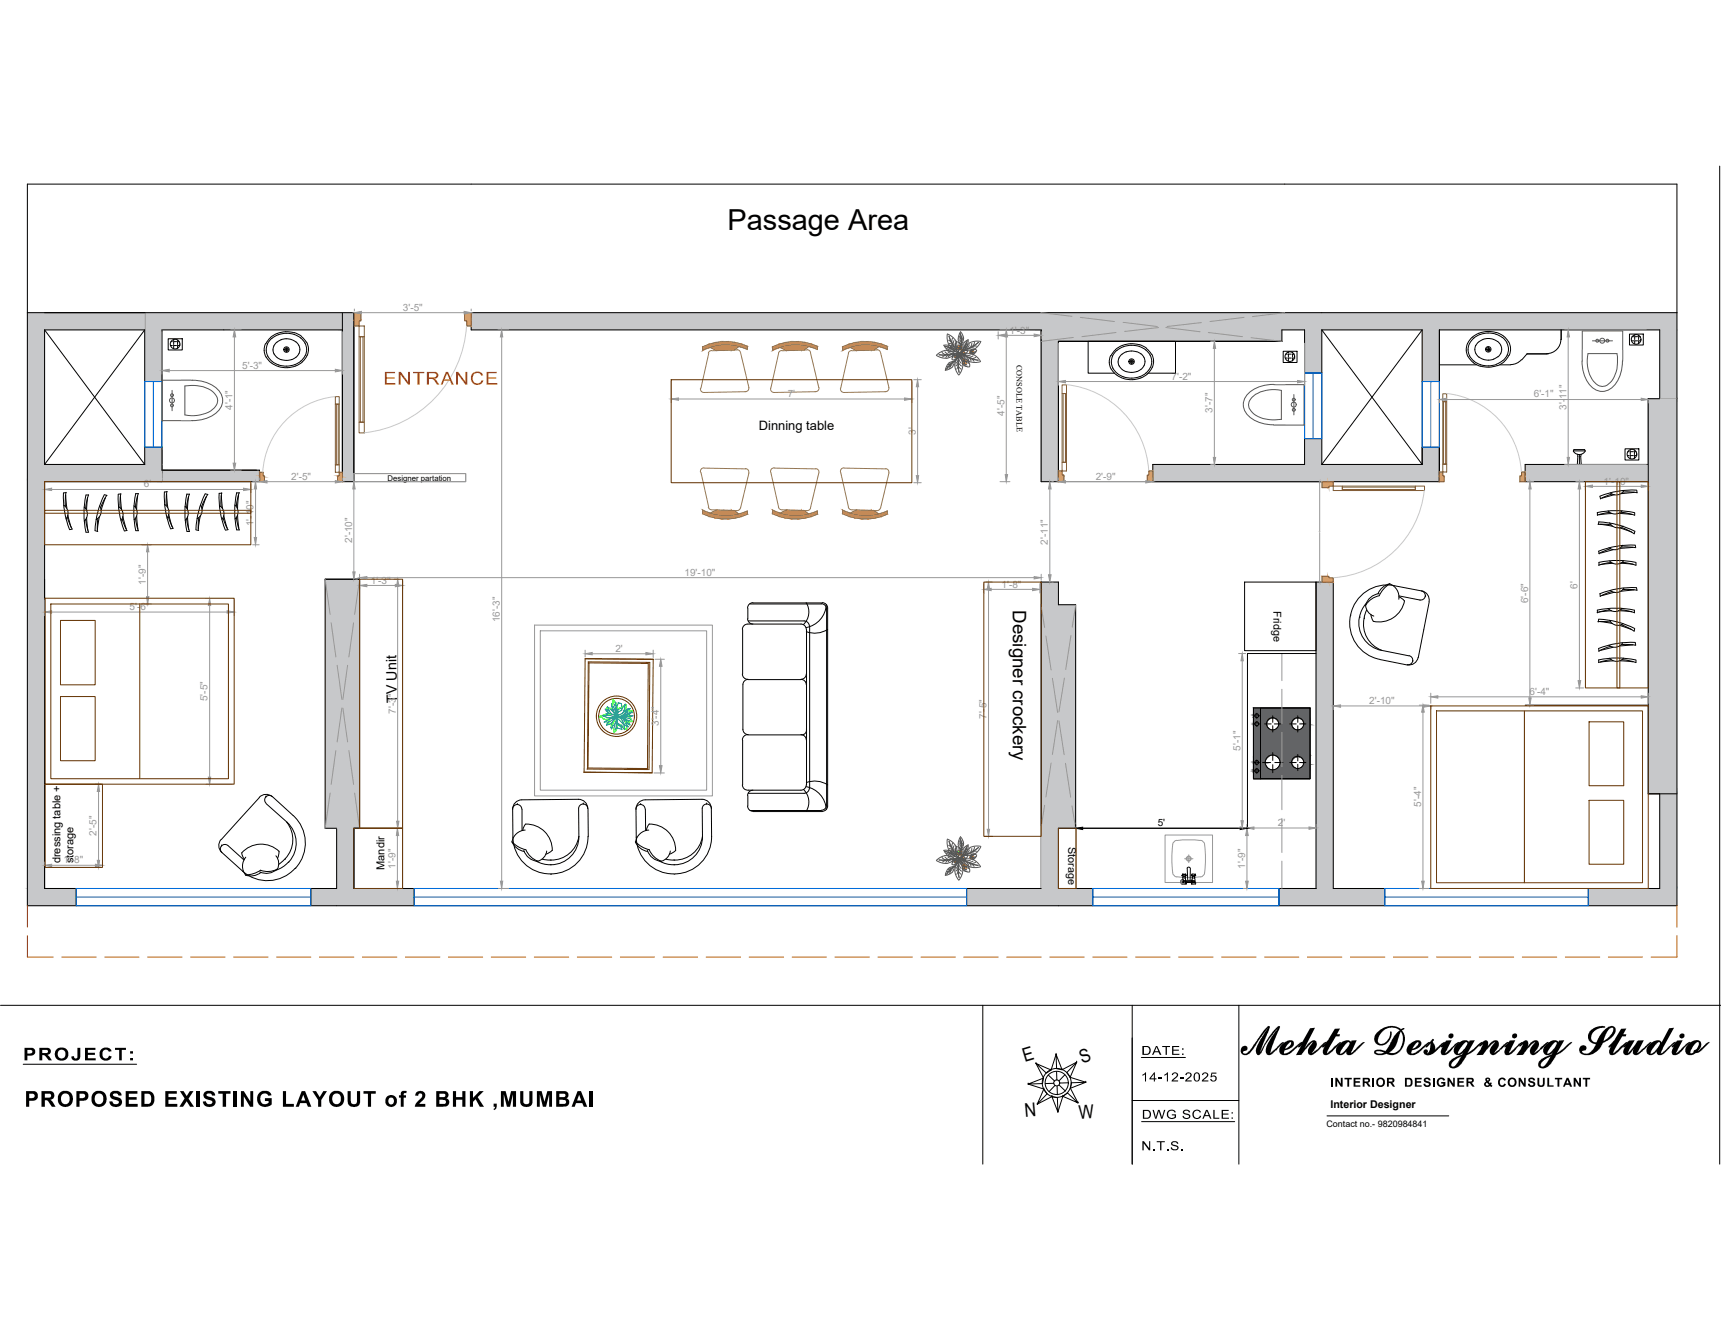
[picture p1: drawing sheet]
<svg xmlns="http://www.w3.org/2000/svg" width="279mm" height="216mm" viewBox="0 0 279 216" stroke-linecap="round" stroke-linejoin="round" font-family="sans-serif">
<defs><g id="words">
<text font-size="7.4" x="202.1" y="171.2">Mehta Designing Studio</text>
<text font-size="4.7" x="118.1" y="37.3">Passage Area</text>
<text font-size="3.5" x="3.9" y="179.7">PROPOSED EXISTING LAYOUT of 2 BHK ,MUMBAI</text>
<g font-size="3.1">
<text x="166.4" y="172.4" transform="rotate(-17 166.4 172.4)">E</text>
<text x="175.8" y="172.8" transform="rotate(-22 175.8 172.8)">S</text>
<text x="166.5" y="181.4" transform="rotate(-5 166.5 181.4)">N</text>
<text x="175.2" y="181.7" transform="rotate(-4 175.2 181.7)">W</text>
</g>
<text font-size="3" x="164.4" y="99.1" transform="rotate(90 164.4 99.1)">Designer crockery</text>
<text font-size="2.9" fill="#ed1f24" x="62.2" y="62.4">ENTRANCE</text>
<text font-size="2.9" x="3.8" y="172.1">PROJECT:</text>
<text font-size="2.3" x="64.5" y="114.1" transform="rotate(-91 64.5 114.1)">TV Unit</text>
<g font-size="2.1">
<text x="123.2" y="69.8">Dinning table</text>
<text x="216" y="176.4">INTERIOR DESIGNER &amp; CONSULTANT</text>
</g>
<g font-size="2">
<text x="185.3" y="171.2">DATE:</text>
<text x="185.3" y="175.6">14-12-2025</text>
<text x="185.3" y="181.6">DWG SCALE:</text>
<text x="185.3" y="186.7">N.T.S.</text>
</g>
<g font-size="1.8">
<text x="206.8" y="99.2" transform="rotate(90 206.8 99.2)">Fridge</text>
<text x="173.4" y="137.5" transform="rotate(90 173.4 137.5)">Storage</text>
<text x="9.8" y="140.2" transform="rotate(-90 9.8 140.2)">dressing table +</text>
<text x="11.9" y="140.2" transform="rotate(-90 11.9 140.2)">storage</text>
<text x="62.4" y="141.2" transform="rotate(-90 62.4 141.2)">Mandir</text>
</g>
<text font-size="1.7" x="216" y="179.9">Interior Designer</text>
<g font-size="1.6" fill="#989898">
<text x="65.4" y="50.5">3'-5&quot;</text>
<text x="39.3" y="59.9">5'-3&quot;</text>
<text x="163.9" y="54.1">1'-3&quot;</text>
<text x="127.9" y="64.5">7'</text>
<text x="190.2" y="61.6">7'-2&quot;</text>
<text x="249" y="64.5">6'-1&quot;</text>
<text x="37.8" y="66.5" transform="rotate(-90 37.8 66.5)">4'-1&quot;</text>
<text x="148.7" y="70.6" transform="rotate(-90 148.7 70.6)">3'</text>
<text x="163.1" y="67.5" transform="rotate(-90 163.1 67.5)">4'-5&quot;</text>
<text x="196.8" y="67" transform="rotate(-90 196.8 67)">3'-7&quot;</text>
<text x="254.3" y="66.5" transform="rotate(-90 254.3 66.5)">3'-11&quot;</text>
<text x="47.3" y="77.9">2'-5&quot;</text>
<text x="177.9" y="77.9">2'-9&quot;</text>
<text x="23.4" y="79.1">6'</text>
<text x="260.3" y="78.7">1'-10&quot;</text>
<text x="41.1" y="85.4" transform="rotate(-90 41.1 85.4)">1'-10&quot;</text>
<text x="57.2" y="88.1" transform="rotate(-90 57.2 88.1)">2'-10&quot;</text>
<text x="170.1" y="88.4" transform="rotate(-90 170.1 88.4)">2'-11&quot;</text>
<text x="23.7" y="94.9" transform="rotate(-90 23.7 94.9)">1'-9&quot;</text>
<text x="60.2" y="94.7">1'-3&quot;</text>
<text x="111.1" y="93.5">19'-10&quot;</text>
<text x="162.6" y="95.4">1'-8&quot;</text>
<text x="256.1" y="95.5" transform="rotate(-90 256.1 95.5)">6'</text>
<text x="21" y="99.1">5'-6&quot;</text>
<text x="81.2" y="101" transform="rotate(-90 81.2 101)">16'-3&quot;</text>
<text x="248.1" y="97.9" transform="rotate(-90 248.1 97.9)">6'-6&quot;</text>
<text x="99.9" y="105.8">2'</text>
<text x="33.7" y="113.8" transform="rotate(-90 33.7 113.8)">5'-5&quot;</text>
<text x="248.3" y="112.8">6'-4&quot;</text>
<text x="64.3" y="115.9" transform="rotate(-90 64.3 115.9)">7'-3&quot;</text>
<text x="107" y="117.9" transform="rotate(-90 107 117.9)">3'-4&quot;</text>
<text x="160.1" y="116.7" transform="rotate(-90 160.1 116.7)">7'-5&quot;</text>
<text x="222.3" y="114.3">2'-10&quot;</text>
<text x="201.4" y="121.8" transform="rotate(-90 201.4 121.8)">5'-1&quot;</text>
<text x="230.7" y="130.9" transform="rotate(-90 230.7 130.9)">5'-4&quot;</text>
<text x="15.7" y="135.7" transform="rotate(-90 15.7 135.7)">2'-5&quot;</text>
<text x="207.5" y="134.1">2'</text>
<text x="10.3" y="140.2">1'-8&quot;</text>
<text x="64.2" y="141" transform="rotate(-90 64.2 141)">1'-9&quot;</text>
<text x="202.1" y="141" transform="rotate(-90 202.1 141)">1'-9&quot;</text>
</g>
<text font-size="1.6" x="188" y="134.2">5'</text>
<text font-size="1.5" x="215.4" y="182.9">Contact no.- 9820984841</text>
<text font-size="1.4" x="165" y="59.2" transform="rotate(90 165 59.2)">CONSOLE TABLE</text>
<text font-size="1.3" x="62.9" y="78.1">Designer partation</text>
</g></defs>
<!-- layer: Colum -->
<g fill="#c7c8ca" stroke="#c7c8ca" stroke-width=".16">
<path d="M76.5 50.8l92.5 2.8v-2.8zM76.5 50.8l92.5 2.8h-92.5z"/>
<path d="M55.6 50.8l1.8 27.4v-27.4zM55.6 50.8l1.8 27.4h-1.8z"/>
<path d="M208.1 50.8l64.1 2.8v-2.8zM208.1 50.8l64.1 2.8h-64.1z"/>
<path d="M211.8 53.6l2.8 6.9v-6.9zM211.8 53.6l2.8 6.9h-2.8z"/>
<path d="M230.9 53.6l2.8 8.3v-8.3zM230.9 53.6l2.8 8.3h-2.8z"/>
<path d="M269.5 53.6l2.7 11.1v-11.1zM269.5 53.6l2.7 11.1h-2.7z"/>
<path d="M169 50.8l39.1 4.6v-4.6zM169 50.8l39.1 4.6h-39.1z"/>
<path d="M169 55.4l2.8 22.8v-22.8zM169 55.4l2.8 22.8h-2.8z"/>
<path d="M269.5 128.9l2.7 15.3v-15.3zM269.5 128.9l2.7 15.3h-2.7z"/>
<path d="M169 134.5l2.8 9.7v-9.7zM169 134.5l2.8 9.7h-2.8z"/>
<path d="M54.7 134.5l2.7 9.7v-9.7zM54.7 134.5l2.7 9.7h-2.7z"/>
<path d="M257.9 144.2l14.3 2.8v-2.8zM257.9 144.2l14.3 2.8h-14.3z"/>
<path d="M171.8 144.2l5.6 2.8v-2.8zM171.8 144.2l5.6 2.8h-5.6z"/>
<path d="M156.9 144.2l14.9 2.8v-2.8zM156.9 144.2l14.9 2.8h-14.9z"/>
<path d="M50.5 144.2l16.7 2.8v-2.8zM50.5 144.2l16.7 2.8h-16.7z"/>
<path d="M230.9 72.6l2.8 2.8v-2.8zM230.9 72.6l2.8 2.8h-2.8z"/>
<path d="M211.8 71.2l2.8 4.2v-4.2zM211.8 71.2l2.8 4.2h-2.8z"/>
<path d="M187.2 75.4l46.5 2.8v-2.8zM187.2 75.4l46.5 2.8h-46.5z"/>
<path d="M213.7 94.5l2.8 49.7v-49.7zM213.7 94.5l2.8 49.7h-2.8z"/>
<path d="M207.6 144.2l17.2 2.8v-2.8zM207.6 144.2l17.2 2.8h-17.2z"/>
<path d="M247.6 75.4l20 2.8v-2.8zM247.6 75.4l20 2.8h-20z"/>
<path d="M23.5 50.8l32.1 2.8v-2.8zM23.5 50.8l32.1 2.8h-32.1z"/>
<path d="M26.3 76.3l15.8 .5v-.5zM26.3 76.3l15.8 .5h-15.8z"/>
<path d="M26.3 76.8l15.8 1.4v-1.4zM26.3 76.8l15.8 1.4h-15.8z"/>
<path d="M23.5 53.6l2.8 8.3v-8.3zM23.5 53.6l2.8 8.3h-2.8z"/>
<path d="M7.2 50.8l16.3 2.8v-2.8zM7.2 50.8l16.3 2.8h-16.3z"/>
<path d="M23.5 72.6l2.8 2.8v-2.8zM23.5 72.6l2.8 2.8h-2.8z"/>
<path d="M7.2 75.4l19.1 2.3v-2.3zM7.2 75.4l19.1 2.3h-19.1z"/>
<path d="M7.2 77.7l19.1 .5v-.5zM7.2 77.7l19.1 .5h-19.1z"/>
</g>
<!-- layer: 0 -->
<g fill="none" stroke="#000" stroke-width=".16">
<path d="M4.4 29.9h267.8v117.1h-267.8zM7.2 53.6h16.3l-16.3 21.8M7.2 53.6v21.8M7.2 53.6l16.3 21.8M23.5 50.8v24.6M27.3 55h2.3v1.8h-2.3zM27.7 56.1h.3M27.8 55.5h.2M28.2 55.1v.2M28.7 55.5h-.5v.4M28.7 56.1h-.5v.5M28.8 55.2v.1"/>
<path d="M29.1 55.5h-.3v.4M29.2 56.1h-.4v.5M43.1 55.8a2.43 2.43 0 0 0 .1 2.2M43.2 58l.8 .9M43.5 57.8a3.5 3.5 0 0 0 4.3 1.4M43.9 54.8l-.7 1M44.1 54.9a2.35 2.35 0 0 0-.6 2.9M44.5 57.4l.5 .6 .7 .4M44.9 55.6a1.55 1.55 0 0 0-.4 1.9M45.6 55.1a2.22 2.22 0 0 1 3.1 1.6l-.2 .7-.4 .6M45.6 55.2l-.6 .3M46.2 56.8h.6"/>
<path d="M46.5 56.5v.6M47.4 58.4l-.9 .1-.8-.1M47.8 54a4.2 4.2 0 0 0-3.9 .8M47.8 54l1.1 .6M48 58l-.6 .4M48.8 54.8a3.8 3.8 0 0 0-4.7 .1M48.8 54.9l.7 .8M48.9 58.6l-1.1 .6M48.9 54.6l.8 1M49.5 55.7a2.29 2.29 0 0 1-.7 2.9M49.8 55.5a2.93 2.93 0 0 1-2.5 4.1 4.1 4.1 0 0 1-3.2-.7M55.6 53.6h-29.3v24.6"/>
<path d="M55.6 50.8h1.8v27.4h-1.8zM180.3 57.7a2.51 2.51 0 0 0 .9 3.2M180.6 57.8a2.18 2.18 0 0 0 .1 2M181.1 56.8l-.7 1M181.7 59.4l.5 .6 .7 .3M182.1 57.5a1.55 1.55 0 0 0-.4 1.9M182.4 56.3a2.96 2.96 0 0 0-1.8 1.5M182.4 56.3a3.8 3.8 0 0 1 3.6 .5M182.8 57.1l-.6 .4M183.4 58.7h.6M183.7 58.5v.5M184.5 57.1l-.8-.1-.9 .1"/>
<path d="M184.5 57.1a1.62 1.62 0 0 1 1.3 1.2 1.62 1.62 0 0 1-.5 1.6M185 56a4.2 4.2 0 0 0-3.9 .7M185 55.9l1.1 .6M185.2 59.9l-.6 .4M186 56.8a2.29 2.29 0 0 1 .8 2.8M186.1 56.6l.8 .9M186.7 59.7a3.6 3.6 0 0 1-6 .1M187 57.5a2.53 2.53 0 0 1-.7 3.2M208.3 57h2.3v1.8h-2.3zM208.7 58.1h.3M208.8 57.5h.2M209.2 57.2v.1"/>
<path d="M209.6 57.5h-.4v.5M209.6 58.1h-.4v.5M209.8 57.2v.1M210.1 57.5h-.3v.5M210.2 58.1h-.4v.5M214.6 53.6h16.3M214.6 53.6v21.8M214.6 53.6l16.3 21.8M230.9 53.6v21.8M230.9 53.6l-16.3 21.8M238.3 55.7a2.43 2.43 0 0 0 0 2.2M238.4 57.9a3.2 3.2 0 0 0 1.9 1.6"/>
<path d="M238.6 57.8a3.5 3.5 0 0 0 4.3 1.4M239.6 56.1a1.55 1.55 0 0 0 .5 1.9M240.1 55.5l-.5 .6M240.1 58a2.52 2.52 0 0 0 2.4 .3M240.3 54.3a2.52 2.52 0 0 0-1.7 3.5M240.3 54.3a3.8 3.8 0 0 1 3.6 .5M240.8 55.1l-.7 .4M241.3 56.7h.6M241.6 56.4v.6M242.4 55.1l-.8-.2-.9 .2M242.4 55.1l.7 .4M242.9 54a3.9 3.9 0 0 0-4.6 1.7"/>
<path d="M242.9 54l1.2 .5M243.1 59.3a4.3 4.3 0 0 1-2.8 .1M243.1 55.4a1.56 1.56 0 0 1 .1 2.5M243.1 57.9l-.6 .4M243.9 54.8l.8 .9M244 58.5l-1.1 .6M244.1 54.5l.8 1M244.6 55.7a2.18 2.18 0 0 1 .1 2M244.7 57.6l-.7 .9M244.9 55.5a2.43 2.43 0 0 1 .1 2.2M245 57.7a3.5 3.5 0 0 1-1.9 1.7M264.5 54.2h2.3v1.8h-2.3z"/>
<path d="M264.9 55.3h.3M265 54.7h.2M265.4 54.4v.1M265.9 54.7h-.5v.4M265.9 55.3h-.5v.5M266 54.4v.1M266.3 54.7h-.3v.4M266.4 55.3h-.4v.5M272.2 50.8h-195.7v2.8h92.5v24.6h2.8v-22.8h36.3v-1.8h3.7v21.8h-24.6v2.8h46.5v-24.6h35.8v11.1M7.2 75.4h16.3M10.7 79.9l-.1 2.3M10.8 80h-.5"/>
<path d="M23.5 72.6h2.8M23.5 61.9h2.8M26.3 76.3h15.8v1.9h-34.9v66h47.5v-9.7h-1.9v-40.5h5.6v40.5h-1v9.7h111.6v-49.7h2.8v3.7h2.8v36.3h-2.8v9.7h41.9v-49.7h2.8v49.7h53v-15.3M26.7 79.8a14.2 14.2 0 0 0 1 6M27.1 79.8l-.1 2.2M27.1 79.8l-.4 .1M36 80l-.1 2.2M38.8 80l-.4 2.2M184.6 60.3l-.9 .2-.8-.2M186.3 60.7a4.1 4.1 0 0 1-5 .2M211.8 60.5h2.8M211.8 71.2h2.8"/>
<path d="M214.6 75.4h16.3M230.9 72.6h2.8M230.9 61.9h2.8M255.4 73.2a1.12 1.12 0 0 0 2 0M255.5 73h1.8v.2h-1.9zM256.1 73.7v1.7M256.4 73.8v1.6M256.7 73.7l-.1 .4 .1 1.3M263.5 79.9l2.3 .1M263.6 79.6a1.5 1.5 0 0 1-2.2 .4M263.8 72.9h2.3v1.8h-2.3zM264.2 74h.3"/>
<path d="M264.3 73.3h.2M264.7 73v.1M265.2 73.3h-.5v.5M265.2 74h-.5v.4M265.3 73v.1M265.3 79.9l-2.1 .2M265.6 73.3h-.3v.5M265.7 79.6a14.2 14.2 0 0 0-6 1M265.7 74h-.4v.4M265.7 79.6l.1 .4M267.6 75.4h-20v2.8h20M272.2 64.7h-4.6v64.2h4.6"/>
<path d="M10.3 80a14.1 14.1 0 0 0 1 6l.4-.1-.8-1.9M10.3 82a1.5 1.5 0 0 1 .4 2.2M10.7 80.4l.2 2.1M11 83.6l.6 2M13.7 82.3a1.5 1.5 0 0 1 0 2.3M13.9 84.4l.5 2M14.1 84l.2 2.1M14.2 80.8l-.1 2.1M14.4 80.3l-.5 2.2M14.4 80.3l-.4 .1a14.2 14.2 0 0 0 0 6h.4M15.5 86.1l.4 .2M15.9 84.2l-.1 2"/>
<path d="M16.1 83.9l-.3 2.1M16.2 82.1a1.5 1.5 0 0 1-.6 2.2M16.9 80.3a14.2 14.2 0 0 0-1.5 5.8M17 80.3l.4 .1M17.1 80.8l-.7 2M17.3 80.4l-1 2M19.2 80.2a14.2 14.2 0 0 0 1 6M19.3 82.3a1.5 1.5 0 0 1 .3 2.2M19.6 80.6l.1 2.1M19.6 80.2l-.1 2.2M19.6 80.2h-.4M19.8 84.2l.8 1.9-.4 .1"/>
<path d="M20 83.8l.5 2.1M21.7 82.1a1.5 1.5 0 0 1 .1 2.3M22 84.2l.5 2M22.1 86.1h.4M22.2 83.8l.2 2.1M22.3 80.5l-.1 2.2M22.5 80.1l-.5 2.2M22.5 80.1h-.5a14.2 14.2 0 0 0 0 6M26.7 81.9a1.5 1.5 0 0 1 .4 2.2M27.1 80.2l.1 2.2M27.3 83.9l.8 1.8M27.4 83.5l.5 2"/>
<path d="M28.1 85.8l-.4 .1M30 82.2a1.5 1.5 0 0 1 .1 2.3M30.3 84.3l.4 1.9M30.3 80.2a14.2 14.2 0 0 0 0 6M30.4 80.2h.4M30.4 86.3h.4M30.4 83.9l.3 2.1M30.6 80.6l-.2 2.1M30.8 80.2l-.5 2.2M31.8 86l.5 .1M32.3 84.1l-.1 2M32.5 83.8l-.3 2"/>
<path d="M32.5 82a1.5 1.5 0 0 1-.5 2.2M33.3 80.1a14.2 14.2 0 0 0-1.5 5.9M33.4 80.2l.3 .1-1 2M33.5 80.6l-.7 2.1M35.6 82.1a1.5 1.5 0 0 1 .4 2.2M35.9 80.4l.2 2.2M36 80.1h-.4a14.2 14.2 0 0 0 1 5.9M36.2 84.1l.8 1.9M36.3 83.7l.6 2M37 86l-.4 .1M38.1 82a1.5 1.5 0 0 1 0 2.2M38.4 84l.4 2"/>
<path d="M38.6 83.7l.2 2.1M38.7 80.4l-.1 2.1M38.9 80h-.5a14.2 14.2 0 0 0 0 6h.5M121.4 98.7v1.8M121.8 98h11.6M122.2 97.8a.87 .87 0 0 0-.8 .9M122.3 97.9h11.2M130.9 97.8a2.82 2.82 0 0 1-.5 3.6M133.3 98a.87 .87 0 0 1 .9 .9M133.5 97.8a.87 .87 0 0 1 .9 .9v32.2M134.1 98.1a4 4 0 0 1-3.2 3.8M134.2 98.9v31.8"/>
<path d="M219.2 100a6 6 0 0 0 4.8 7M219.3 99.8l-.1 .2M221.7 98.3a1.97 1.97 0 0 0 1.3 1.7M221.7 98l-.5 .8-.5 1.3M221.9 99l-.4 1.2M223.7 96.4a2.69 2.69 0 0 1 1.9-1.6 4.4 4.4 0 0 0-1.7 1.9M223.9 96.4a2.56 2.56 0 0 0-2.2 1.8M223.9 96.7a3.3 3.3 0 0 0-2.2 1.5M225.6 94.8a2.26 2.26 0 0 1 1.5 2.5M226.3 95.1a6 6 0 0 0-7 4.7M226.4 95.1l4.4 .8M227.1 96.9l.5 .2 .4 .4"/>
<path d="M227.1 96.7l3.4 .7M228 97.5a4.2 4.2 0 0 1-5 3.4l-.4-1.2M230.8 95.9a.74 .74 0 0 1 .6 .9 .74 .74 0 0 1-.9 .6M230.8 95.9a1.5 1.5 0 0 1 1.2 1.8M231.4 96.8h.1M232 97.7l-1.7 9.1M259.3 83.2a14.2 14.2 0 0 1 6 0M259.3 99a14.2 14.2 0 0 1 6 0M259.3 83.2v.5M259.3 99.1v.4M259.5 85.1l2 .1M259.5 84.7a14.2 14.2 0 0 1 5.9 1.5"/>
<path d="M259.5 89.5l.1 .4M259.6 91.3a14.2 14.2 0 0 1 6 0M259.6 84.7l-.1 .4M259.6 91.4v.4M259.7 85.1l2.1 .3M261.3 99l-2 .5M261.3 83.2l-2 .4M261.3 84.9a1.5 1.5 0 0 0 2.2 .5M261.5 89.1l-1.9 .8M261.5 91.3l-2 .5M261.6 99.2l-2 .2M261.7 96l-1.9 .8v-.4"/>
<path d="M261.7 83.4l-2.1 .2M261.7 80.2l-1.9 .8v-.4M261.9 89.2l-2.1 .6M261.9 91.4l-2.1 .3M262.1 80.3l-2 .6M262.1 96.1l-2 .6M262.8 83.4l2.1 .1M262.8 99.1l2.1 .2M262.9 85.7l2 .7M263 91.4l2.2 .2M263.2 83.2l2.2 .4M263.2 99l2.2 .5-.1-.4"/>
<path d="M263.3 88.8l2.2 .1M263.3 85.6l2 1 .1-.4M263.3 82.9a1.5 1.5 0 0 1-2.2 0M263.3 98.7a1.5 1.5 0 0 1-2.2 .1M263.4 91.3l2.2 .5M263.4 88.5a1.5 1.5 0 0 1-2.2 .4M263.5 95.7l2.2 .1M263.6 91a1.5 1.5 0 0 1-2.3 .1M263.6 95.5a1.5 1.5 0 0 1-2.2 .3M265.1 88.9l-2.1 .1M265.3 95.8l-2.1 .2M265.4 83.2v.5"/>
<path d="M265.5 88.5a14.2 14.2 0 0 0-6 1M265.5 88.5l.1 .4M265.6 91.4v.4M265.7 95.4a14.2 14.2 0 0 0-6 1M265.7 95.4l.1 .4M120.5 109.4a.87 .87 0 0 0 .9 .9M120.5 102.2a.87 .87 0 0 1 .9-.9h8.6a.87 .87 0 0 1 .9 .9M120.6 102.2v7.2M120.6 111.2v7.2a.87 .87 0 0 0 .9 .9M121.4 100.4a.87 .87 0 0 0 .8 .9M121.4 119.3a.87 .87 0 0 0-.9 .8M121.4 119.3h8.6"/>
<path d="M121.4 110.3h8.6M121.5 110.3a.87 .87 0 0 0-.9 .8M121.5 100.8h9.1M130 119.3a.87 .87 0 0 1 .9 .8M130.5 100.8a.87 .87 0 0 1 .9 .9M130.9 109.4a.87 .87 0 0 1-.9 .9 .87 .87 0 0 1 .9 .8M130.9 118.3a.78 .78 0 0 1-.8 1M130.9 102.2v25.2M131.4 101.7v26.2M134.4 102.2a3.9 3.9 0 0 1-3.5 .3M203.5 114.9h1.1v11.5h-1.1zM203.5 114.9h9.2v11.5h-9.2z"/>
<path d="M203.5 114.9h9.2M203.6 116.2h.4M203.6 117.5h.4M204 115.8v.3M204 116.3v.3M204 117.1v.3M204 117.6v.3M204.1 116.2h.4M204.1 117.5h.4M204.6 114.9h8.1v11.5h-8.1zM205.3 117.5h1.1M206.6 116.2v1.1"/>
<path d="M206.6 117.8v1M206.9 117.5h1M209.4 117.5h1M210.7 116.2v1.1M210.7 117.8v1M211 117.5h1M220.7 100.2a4.5 4.5 0 0 0 3.6 5.4 4.5 4.5 0 0 1-2.8-5.2M220.8 100.1l-.1 .2M221.5 100.3v.1M224 107.1l4.5 .9M224.3 105.6l4.5 .9M228.8 106.4a.74 .74 0 0 1 .5 .9 .74 .74 0 0 1-.8 .6"/>
<path d="M229.4 107.4h.1M230.2 106.7a1.5 1.5 0 0 1-1.7 1.2M247.6 114.5h20M259.4 100.9l2.1 .1M259.5 107.1a14.2 14.2 0 0 1 6 0M259.5 100.5a14.2 14.2 0 0 1 5.9 1.5M259.5 100.5v.5M259.5 105.3l.1 .4M259.7 100.9l2.1 .3M261.3 100.7a1.5 1.5 0 0 0 2.2 .5M261.5 104.9l-1.9 .8M261.5 107.1l-2 .4v-.4"/>
<path d="M261.9 105.1l-2.1 .5M261.9 107.3l-2.1 .2M262.9 101.5l2 .7M263 107.3l2.1 .1M263.2 101.4l2.1 1M263.3 104.6l2.2 .1M263.4 107.1l2.2 .4M263.4 104.3a1.5 1.5 0 0 1-2.2 .4M263.6 106.8a1.5 1.5 0 0 1-2.3 .1M265.1 104.7l-2.1 .2M265.4 102.1l-.1 .4M265.5 104.3a14.2 14.2 0 0 0-6 1"/>
<path d="M265.5 104.3l.1 .4M265.6 107.1v.5M35.9 136.3a1.48 1.48 0 0 0 .1 2.1 .74 .74 0 0 1 0-1.1 .74 .74 0 0 1 1 0M36 137.3h.1M36 138.4l3.4 3M37 137.3l2.6 2.3M39.9 139.2a2.26 2.26 0 0 0 0 2.8 4.3 4.3 0 0 0 2.4-.7 3.3 3.3 0 0 0 2.7-.2 2.6 2.6 0 0 1-2.8 .4M42.1 129.5l-6.2 6.8M43.2 129.4h.1M43.2 130.5l3.4 3M44.2 129.3a.74 .74 0 0 0-1 .1 .74 .74 0 0 0 0 1M44.2 129.3a1.5 1.5 0 0 0-2.1 .1"/>
<path d="M44.2 129.3l3.4 3.1M44.8 138.9a1.97 1.97 0 0 1 .2 2.2M45.1 139.3l.2-1.1a4.2 4.2 0 0 0-6.1 .2l.2 .6 .3 .5M46.2 139.5l-1 .8M46.4 139.4l-.2 .1M46.6 133.5a4.5 4.5 0 0 1-.3 5.9M46.6 133.5a4.6 4.6 0 0 1 .2 6.5M46.8 140l-1.1 .9-.9 .4M47.6 132.4a6 6 0 0 1 .4 8.5M83.1 136.7a2.69 2.69 0 0 0 2 1.5M83.1 136.7l.8 .6 1.4 .6M83.2 131.4l.1 4.5"/>
<path d="M83.3 135.9a6 6 0 0 0 6.1 6M84 130.6a.74 .74 0 0 1 .7 .7M84 130.6h.1M84.8 131.4v3.4M84.9 134.8l.1-.6 .3-.4a4.2 4.2 0 0 1 4.4 4.3M85 138a2.56 2.56 0 0 0 2.3 1.8 2.02 2.02 0 0 0 1.5-1.7M85.3 134.7a2.26 2.26 0 0 0-2.2 2M85.4 137.9a3.3 3.3 0 0 0 1.9 1.9M87.1 139.8l1.3 .5 .9 .1M88 139.5l1.3 .1M89.3 139.6h.2M89.6 138.1l-1 .6"/>
<path d="M94 135.8a4.5 4.5 0 0 1-4.5 3.8M94 135.8a4.6 4.6 0 0 1-4.5 4.6M94.7 130.5a.74 .74 0 0 0-.8 .8l.1 4.5M94.7 130.5a.74 .74 0 0 1 .7 .7 1.5 1.5 0 0 0-1.5-1.4h-9.2a1.5 1.5 0 0 0-1.5 1.6 .74 .74 0 0 1 .8-.8M94.7 130.5h.1M95.5 135.8a6 6 0 0 1-6 6.1M95.5 131.3v4.5M103.1 136.7a2.69 2.69 0 0 0 2 1.5M103.2 136.7l.8 .6 1.4 .6a3.3 3.3 0 0 0 2 1.9M103.3 131.4v4.5M103.3 135.9a6 6 0 0 0 6.1 6M104 130.6h.1"/>
<path d="M104.7 129.8a1.5 1.5 0 0 0-1.4 1.5 .74 .74 0 0 1 .7-.7 .74 .74 0 0 1 .7 .7M104.8 129.8h9.2a1.5 1.5 0 0 1 1.5 1.4M104.8 131.4v3.4M105 134.8l.1-.6 .3-.4a4.2 4.2 0 0 1 4.3 4.3M105.1 138a2.56 2.56 0 0 0 2.3 1.8M105.3 134.7a2.26 2.26 0 0 0-2.1 2M108.8 138.1a1.97 1.97 0 0 1-1.4 1.7M109.7 138.1l-1 .6M114 135.8a4.6 4.6 0 0 1-6.9 4M114.7 130.5h.1M114.7 130.5a.74 .74 0 0 0-.7 .8v4.5a4.7 4.7 0 0 1-5.9 3.7M114.7 130.5a.74 .74 0 0 1 .8 .7"/>
<path d="M115.5 131.3v4.5M115.5 135.8a6 6 0 0 1-5.9 6.1M120.5 127.4a.87 .87 0 0 0 1 .9h8.5a.87 .87 0 0 0 .9-.9M120.6 120.1v7.3M121.4 130.8a.87 .87 0 0 0 .8 .9M121.4 129.2v1.7M121.5 128.8h9.1M121.8 131.6h11.6M122.2 128.3a.87 .87 0 0 0-.8 .8M122.3 131.7h11.2M130.4 128.1a2.82 2.82 0 0 1 .5 3.6M130.9 127.7a4 4 0 0 1 3.2 3.7"/>
<path d="M130.9 127a3.9 3.9 0 0 1 3.5 .4M131.4 127.9a.87 .87 0 0 1-.9 .9M134.2 130.7a.87 .87 0 0 1-.9 .8M134.4 130.8a.87 .87 0 0 1-.9 .9M203.5 126.4h9.2M203.6 125.1h.4M203.6 123.8h.4M204 123.4v.3M204 123.9v.3M204 124.7v.4M204 125.2v.4M204.1 125.1h.4"/>
<path d="M204.1 123.8h.4M205 123.8h1.3M206.6 122.2v1.2M206.6 124.1v1.3M207 123.8h1.3M209.4 123.8h1M210.7 122.5v1M210.7 124.1v1M211 123.8h1M12.4 144.2v2.8M42.3 141.6a2.69 2.69 0 0 1-2.5 .5M47.9 141a6 6 0 0 1-8.5 .4"/>
<path d="M48 140.9l-.1 .1M50.5 144.2v2.8M67.2 144.2v2.8M89.4 141.9h.1M89.4 140.4h.1M109.4 141.9h.2M156.9 144.2v2.8M177.4 144.2v2.8M207.6 144.2v2.8M224.8 144.2v2.8M257.9 144.2v2.8M3.8 172.8h18.4"/>
<path d="M166.9 176h.1M166.9 176l2.5-1-.2 .9zM166.9 176l2.6 .8M168.2 172.6h.1M168.2 172.6l2.4 1.1-.7 .5zM168.2 172.6l1.2 2.4M168.4 179.2h.1M169.4 175h.1M169.5 176.8h.1M169.5 176.8l.5 .7-1.6 1.7zM170.2 174.5l1 1M170.6 173.7h.1"/>
<path d="M170.8 178h.1M170.8 178l.9 .2v2.3zM170.8 178l-2.4 1.2M171.1 175.9h-1.4M171.3 176.2l-1 1M171.5 171.2h.1M171.5 171.2l.9 2.5-.9-.2zM171.5 171.2l-.9 2.5M171.5 173.9l.1 1.4M171.6 176.3l.1 1.4M172 176.1l1 1M172.4 173.7h.1"/>
<path d="M172.6 178h.1M172.6 178l.7-.6 1.7 1.6zM172.6 178l-.9 2.5M172.9 174.5l-1 1M173.5 175.8h-1.4M173.7 174.9h.1M173.7 174.9l2.6 .8M173.8 176.7h.1M173.8 176.7l1.2 2.3M173.9 175.8l2.4-.1-2.5 1zM174.8 172.4h.1M174.8 172.4l-1.1 2.5-.5-.8z"/>
<path d="M174.8 172.4l-2.4 1.3M175 179h.1M176.3 175.7h.1M183.8 163.2v25.8M183.8 178.6h17.3M185.3 171.7h7.1M201.1 163.2v25.8M171.7 180.5h.1M185.3 182.1h15.1M215.4 181.1h19.8"/>
<circle cx="28.4" cy="55.9" r=".78"/>
<circle cx="46.5" cy="56.7" r=".28"/>
<circle cx="46.5" cy="56.7" r=".44"/>
<circle cx="183.7" cy="58.7" r=".28"/>
<circle cx="183.7" cy="58.7" r=".44"/>
<circle cx="209.4" cy="57.9" r=".78"/>
<circle cx="241.6" cy="56.7" r=".28"/>
<circle cx="241.6" cy="56.7" r=".44"/>
<circle cx="265.6" cy="55.1" r=".78"/>
<circle cx="264.9" cy="73.7" r=".78"/>
<circle cx="204" cy="117.5" r=".32"/>
<circle cx="204" cy="116.2" r=".32"/>
<circle cx="206.6" cy="117.5" r=".99"/>
<circle cx="210.7" cy="117.5" r=".99"/>
<circle cx="204" cy="123.8" r=".32"/>
<circle cx="204" cy="125.1" r=".32"/>
<circle cx="206.6" cy="123.8" r="1.21"/>
<circle cx="210.7" cy="123.8" r=".99"/>
<circle cx="171.6" cy="175.8" r="1.88"/>
<circle cx="171.6" cy="175.8" r="2.35"/>
<circle cx="171.6" cy="175.8" r=".49"/>
</g>
<!-- layer: wall -->
<g fill="#c7c8ca" stroke="#c7c8ca" stroke-width=".16">
<path d="M169 94.5l2.8 3.7v-3.7zM169 94.5l2.8 3.7h-2.8z"/>
<path d="M169 98.2l5.6 36.3v-36.3zM169 98.2l5.6 36.3h-5.6z"/>
<path d="M169 134.5l2.8 9.7v-9.7zM169 134.5l2.8 9.7h-2.8z"/>
<path d="M156.9 144.2l20.5 2.8v-2.8zM156.9 144.2l20.5 2.8h-20.5z"/>
<path d="M169 98.2l5.6 36.3v-36.3zM169 98.2l5.6 36.3h-5.6z"/>
<path d="M52.8 94l5.6 40.5v-40.5zM52.8 94l5.6 40.5h-5.6z"/>
<path d="M267.6 64.7l4.6 64.2v-64.2zM267.6 64.7l4.6 64.2h-4.6z"/>
<path d="M4.4 50.8l2.8 26.9v-26.9zM4.4 50.8l2.8 26.9h-2.8z"/>
<path d="M4.4 77.7l2.8 66.5v-66.5zM4.4 77.7l2.8 66.5h-2.8z"/>
<path d="M4.4 144.2l8 2.8v-2.8zM4.4 144.2l8 2.8h-8z"/>
</g>
<!-- layer: Chajja -->
<g fill="none" stroke="#b85c00" stroke-width=".16">
<path d="M4.4 151.9v3.5h4.2M4.4 147v3.5M10 155.4h5.6M17 155.4h5.6M24 155.4h5.5M30.9 155.4h5.6M37.9 155.4h5.6M44.9 155.4h5.6M51.9 155.4h5.5M58.8 155.4h5.6M65.8 155.4h5.6M72.8 155.4h5.6"/>
<path d="M79.8 155.4h5.5M86.7 155.4h5.6M93.7 155.4h5.6M100.7 155.4h5.6M107.7 155.4h5.5M114.6 155.4h5.6M121.6 155.4h5.6M128.6 155.4h5.6M135.6 155.4h5.5M142.5 155.4h5.6M149.5 155.4h5.6M156.5 155.4h5.6"/>
<path d="M163.4 155.4h5.6M170.4 155.4h5.6M177.4 155.4h5.6M184.4 155.4h5.5M191.3 155.4h5.6M198.3 155.4h5.6M205.3 155.4h5.6M212.3 155.4h5.5M219.2 155.4h5.6M226.2 155.4h5.6M233.2 155.4h5.6M240.2 155.4h5.5"/>
<path d="M247.1 155.4h5.6M254.1 155.4h5.6M261.1 155.4h5.6M272.2 147v3.5M272.2 151.9v3.5h-4.1"/>
</g>
<!-- layer: Window -->
<g fill="none" stroke="#006edd" stroke-width=".16">
<path d="M23.5 61.9h2.8v10.7h-2.8zM24.9 61.9v10.7M211.8 60.5h2.8v10.7h-2.8zM213.2 60.5v10.7M230.9 61.9h2.8v10.7h-2.8zM232.3 61.9v10.7M12.4 144.2h38.1v2.8h-38.1zM12.4 145.6h38.1M67.2 144.2h89.7v2.8h-89.7zM67.2 145.6h89.7M177.4 144.2h30.2v2.8h-30.2zM177.4 145.6h30.2"/>
<path d="M224.8 144.2h33.1v2.8h-33.1zM224.8 145.6h33.1"/>
</g>
<!-- layer: wall -->
<g fill="none" stroke="#000" stroke-width=".16">
<path d="M279.2 27v162M4.4 50.8h51.2M169 50.8h39.1M233.7 59.2h6M243.5 59.2h1.8M247 58.4a2.31 2.31 0 0 1-1.7 .8M251.4 57.4h-3.5l-.8 1M253.4 55.1a2.31 2.31 0 0 1-2.3 2.3M253.4 53.6v1.5M180.9 60.6h-4.2v-5.2h14.1v5.2h-4.4M52.8 94h5.6v40.5M202.1 94.5h11.6v11.1h-11.6z"/>
<path d="M213.7 106.1h-11.2v28.4h-27.9M65.4 134.5h-8v9.7M174.6 133.9v.3M.1 163.2h279.3M159.6 163.2v25.8"/>
</g>
<!-- layer: 0 -->
<g fill="#000">
<path d="M95.8 177.1h.5v2.6h-.5zM196.7 174.1h.8v.2h-.7l-.1 .4 .1-.1a.51 .51 0 0 1 .7 .7 .51 .51 0 0 1-.9 .1l-.1-.2 .2-.1a.33 .33 0 0 0 .5 .3 .33 .33 0 0 0 0-.6 .33 .33 0 0 0-.5 .1h-.2zM255.5 175h.3l.6 .9v-.9h.3v1.4h-.3l-.6-.9v.9h-.3zM257 175h1.1v.2h-.4v1.2h-.3v-1.2h-.4z"/>
<path d="M21.1 170.6h.5v.4h-.5zM21.1 171.7h.5v.4h-.5z"/>
<path d="M90.3 177.1h1.5l.4 .3 .1 .6-.4 .3 .5 .3v.5l-.3 .4-1.8 .2zM90.8 177.5v.6h.4a.39 .39 0 0 0 .5 0 .39 .39 0 0 0 .1-.5zM90.8 178.5v.7h.6a.36 .36 0 0 0 .5-.3 .36 .36 0 0 0-.5-.3z"/>
<path d="M93.8 177.1h.5l1 2.6h-.5l-.3-.6h-1l-.2 .6h-.5zM94 177.7l-.3 .9h.7z"/>
<path d="M274.1 169.5l.5-.4a.93 .93 0 0 1 1.6 .3v.1a1.24 1.24 0 0 1-.6 1.1l.3-.2 1.2-1.1 .4-.2 .1 .1-1.3 1.2a1.53 1.53 0 0 1-1.1 .6 .9 .9 0 0 1-1.1 .3 .9 .9 0 0 1-.5-1zM275.1 169.5l-.6 1a.29 .29 0 0 0 .1 .5 .29 .29 0 0 0 .4-.3v-.2l.4-.1 .1-.2a.95 .95 0 0 0 .2-1h-.2z"/>
<path d="M199.9 180.6h.3v.2h-.3zM199.9 181.4h.3v.2h-.3z"/>
</g>
<!-- layer: Furniture -->
<g fill="#dda56e" stroke="#dda56e" stroke-width=".16">
<path d="M57.5 52.1v.8h.8zM57.5 52.1h.8v.8z"/>
<path d="M75.8 52.1v.8h.7zM75.8 52.1h.7v.8z"/>
<path d="M57.5 51.9v.2h1.1zM57.5 51.9h1.1v.2z"/>
<path d="M75.4 51.9v.2h1.1zM75.4 51.9h1.1v.2z"/>
<path d="M57.5 50.8v1.1h1.1zM57.5 50.8h1.1v1.1z"/>
<path d="M75.4 50.8v1.1h1.1zM75.4 50.8h1.1v1.1z"/>
<path d="M233.7 76.6h.5l-.5 .7zM234.2 76.6l-.5 .7h.5z"/>
<path d="M247 76.6h.6l-.6 .7zM247.6 76.6l-.6 .7h.6z"/>
<path d="M233.7 77.3h.7l-.7 .1zM233.7 77.4h.7v-.1z"/>
<path d="M246.8 77.3h.8l-.8 .1zM246.8 77.4h.8v-.1z"/>
<path d="M233.7 77.4h.7l-.7 .8zM234.4 77.4l-.7 .8h.7z"/>
<path d="M246.8 77.4h.8l-.8 .8zM247.6 77.4l-.8 .8h.8z"/>
<path d="M215.7 78.2h.8v.7zM215.7 78.2v.7h.8z"/>
<path d="M215.7 93.8h.8v.7zM215.7 93.8v.7h.8z"/>
<path d="M215.5 78.2h.2v1zM215.5 78.2v1h.2z"/>
<path d="M215.5 93.6h.2v.9zM215.5 93.6v.9h.2z"/>
<path d="M214.6 78.2h.9v1zM214.6 78.2v1h.9z"/>
<path d="M214.6 93.6h.9v.9zM214.6 93.6v.9h.9z"/>
<path d="M171.8 76.5h.6l-.6 .6zM172.4 76.5l-.6 .6h.6z"/>
<path d="M186.5 76.5h.7l-.7 .6zM187.2 76.5l-.7 .6h.7z"/>
<path d="M171.8 77.1h.9l-.9 .2zM171.8 77.3h.9v-.2z"/>
<path d="M186.3 77.1h.9l-.9 .2zM186.3 77.3h.9v-.2z"/>
<path d="M171.8 77.3h.9l-.9 .9zM172.7 77.3l-.9 .9h.9z"/>
<path d="M186.3 77.3h.9l-.9 .9zM187.2 77.3l-.9 .9h.9z"/>
<path d="M55.1 76.7l.5 .6v-.6zM55.1 76.7l.5 .6h-.5z"/>
<path d="M42.2 76.7l.5 .6v-.6zM42.2 76.7l.5 .6h-.5z"/>
<path d="M54.8 77.3l.8 .1v-.1zM54.8 77.3l.8 .1h-.8z"/>
<path d="M42.2 77.3l.7 .1v-.1zM42.2 77.3l.7 .1h-.7z"/>
<path d="M54.8 77.4l.8 .8v-.8zM54.8 77.4l.8 .8h-.8z"/>
<path d="M42.2 77.4l.7 .8v-.8zM42.2 77.4l.7 .8h-.7z"/>
</g>
<g fill="none" stroke="#7a5c3e" stroke-width=".16">
<path d="M57.5 50.8h1.1v1.3h-.3v.8h-.8zM58.3 52.9h.8v1.8h-.8zM58.3 54.7h.8v13.8h-.8zM58.5 54.7h.4v13.8h-.4zM75.4 50.8h1.1v2.1h-.7v-.8h-.4zM42.2 76.7h.5v.6h.2v.9h-.7zM54.4 75.4h.7v1.3h-.7zM54.4 64.4h.7v1.2h-.7zM54.4 65.6h.7v9.8h-.7zM54.6 65.6h.3v9.8h-.3zM55.1 76.7h.5v1.5h-.8v-.9h.3zM58.3 68.5h.8v1.8h-.8z"/>
<path d="M171.8 76.5h.6v.6h.3v1.1h-.9zM172.4 75.1h.7v1.4h-.7zM172.4 62.5h.7v1.4h-.7zM172.4 63.9h.7v11.2h-.7zM172.6 63.9h.4v11.2h-.4zM186.5 76.5h.7v1.7h-.9v-1.1h.2zM214.6 78.2h1.9v.7h-.8v.3h-1.1zM216.5 78.9h1.4v.7h-1.4zM217.9 79.1h11.9v.4h-11.9zM217.9 78.9h11.9v.7h-11.9zM229.8 78.9h1.5v.7h-1.5zM233.7 76.6h.5v.7h.2v.9h-.7z"/>
<path d="M234.2 75.4h.7v1.2h-.7zM234.2 63.9h.7v1.3h-.7zM234.2 65.2h.7v10.2h-.7zM234.4 65.2h.3v10.2h-.3zM247 76.6h.6v1.6h-.8v-.9h.2zM214.6 93.6h1.1v.2h.8v.7h-1.9z"/>
</g>
<path d="M75.7 52.9a18.6 18.6 0 0 1-16.6 17.4M54.4 64.4a13.1 13.1 0 0 0-11.7 12.2M173.1 62.4a15 15 0 0 1 13.4 14M231.2 79.6a15.9 15.9 0 0 1-14.8 14.2M234.8 63.9a13.6 13.6 0 0 1 12.2 12.7" fill="none" stroke="#c7c8ca" stroke-width=".16"/>
<!-- layer: cad-block.com -->
<g fill="none" stroke="#545454" stroke-width=".16">
<path d="M152.9 57.2l.7 .4M153.4 57.1l.6 .4M153.6 57.7l-.6 .2M153.6 56.8l-1 .4-.6 .5a2.1 2.1 0 0 0 3-.3M153.6 56.9a1.8 1.8 0 0 1 1.4 .5M153.8 54.2v1.1l.3 .7M153.8 54.2l.9 .6 .5 .6M153.9 57.1l.7 .3M153.9 56.2l.3 .3M154 59l-.4 .5-.1 .6M154 57.6l-.4 .5M154 57l.5 .1 .5-.1"/>
<path d="M154 55.2l.5 .4M154 57l-.4-.4-.4-.6a1.38 1.38 0 0 1 1.8 1l.6 .2M154.1 55.8l.5 .2M154.1 56a1.92 1.92 0 0 0 1.2 .8l.4 .9M154.1 59.3l-.3 .2M154.2 59.3l-.1 .6M154.2 56.5l-.5 .1M154.3 56.2l.1 .4M154.3 59.1l-.4 .1M154.4 56.1l.5 .2M154.4 59.1l-.1 .5M154.4 57.6l-.5 .3"/>
<path d="M154.5 56.6l-.6 .2M154.5 56.4l.2 .4M154.5 58.9l-.4 .1M154.7 54.9l-.1 .8M154.7 58.8l-.2 .6M154.8 56.9h-.6M154.8 58.7l-1.1 1.2M154.8 57.6h.6M154.9 57.6l-.3 .5v.3M154.9 58.7l-.7 .6-.6 .6M154.9 55.3l-.2 .7M154.9 58.7h.1"/>
<path d="M154.9 58.7h-.5l-.4 .3M154.9 57.3l-1.4 .3h-1l.9 .1 1.5-.2M155 57.4h.1M155 57.9v.1M155 58h.1M155 59.2l.1 .7 .5 1M155 56.9l-1.5-.7 .8 .3 .7 .5M155 57l.6 .3M155 57.7a.32 .32 0 0 0-.3 .4M155 57h.1M155 57.9l.1 .1M155 58h-.1"/>
<path d="M155.1 57.8h.1M155.1 58h.1M155.1 57.9h.1M155.1 55.7v.8M155.1 57.7l-.2 .1v.2M155.1 57.9l.1 .1M155.2 57.9h.1M155.2 55.4a1.8 1.8 0 0 1 .1 1.4M155.2 57.7v.1M155.2 56l.1 .3 .6 .4M155.2 56.8l.4 .9M155.2 57.9v.1h-.2"/>
<path d="M155.2 57.8h.1M155.2 57.8v.1M155.3 55.4a.83 .83 0 0 0-.1 .9 .83 .83 0 0 0 .7 .5l.3-.5-.1-.2M155.3 55.5a1.12 1.12 0 0 1 .8 .6M155.3 58l-.1 .2-.2 .1M155.3 56.8h.1M155.3 57.7h.1M155.3 57.8h.1M155.3 56.7l-.8-1.2-.4-1 .3 1 .8 1.3M155.3 58.3h.1M155.3 58.2l-.1 .2a.73 .73 0 0 0-.4 .8 1.57 1.57 0 0 1-1.3 .9M155.4 57.6l-.4 .1"/>
<path d="M155.4 57.6l-.2 .3M155.4 58.2l-.5 .5M155.4 57.6l-.3 .1M155.4 57.6l-.1 .4M155.4 58.2l-.5 .2h-.3M155.4 56.2l.2 .2M155.4 57.6v.5M155.5 57.3l.9 .4M155.5 57.1l.3 .3M155.5 58.9l-.3 .5M155.5 59.4l-.2 .5M155.5 56.1h.1"/>
<path d="M155.5 56.2h.1M155.5 55l.2 .5 .3 .4M155.5 58.5l-.3 .5M155.6 57.3l.9 .3M155.6 57v.9M155.6 59.3l.5 .6M155.6 57.1l.2 .4M155.6 55.7a.4 .4 0 0 1 .3 .5M155.6 57.1h.1M155.6 57.3h.1M155.6 56l.1 .1M155.6 58l-.1 1 .2 1.5"/>
<path d="M155.6 58.8l.5 .6M155.6 57h.1M155.6 56l.2 .1 .1 .6M155.7 57.9a1.8 1.8 0 0 1 .6 1.3M155.7 56.1h.1M155.7 56.2l-.1 .1M155.7 57.9a1.8 1.8 0 0 0-.7 1.3M155.7 58.3l.4 .7M155.7 54.5l.4 .5M155.7 57.9l-.1 1.5 .1 1M155.7 57.7h.1M155.7 56.4h.1"/>
<path d="M155.7 56.3h.1M155.7 56.3h-.1M155.7 56.2l.1 .1M155.7 57.9v.1M155.7 54.8l.4 .4M155.7 56.5h.1M155.7 56.3v.1M155.7 56.1v.1M155.8 55.2l.3 .5M155.8 57.5l.7 .9M155.8 56.2l-.1 .1M155.8 56.4h-.1"/>
<path d="M155.8 56.3h.1M155.8 57.5a.86 .86 0 0 1 .8 1.1 .92 .92 0 0 1-.8-1.1zM155.8 57.4h.1M155.8 57.3h.1M155.8 56.5v.1M155.8 57.4v.1M155.8 56.4l-.1 .1M155.9 57.4l.6 1M155.9 57.5h.1M155.9 57.6l.3 .1M155.9 54.2l.1 .8 .1 1.5M155.9 57.4h-1"/>
<path d="M155.9 57.7v.2M155.9 56.2v.5l-.3-.2M155.9 57.4h.1M155.9 57.3l-.9 .1M155.9 54.1l.2 .9-.1 .9M155.9 57.4l.6 .2M156 57.8l.4 .1M156 57.8v.3M156 57.3l.4 .1M156.1 55.9h.1M156.1 55.9l.1 .6M156.2 56.9l-.3 .6"/>
<path d="M156.2 56.5h.1M156.2 56.9h.1M156.2 57.3h.1M156.2 54.5l-.1 .4M156.2 57.2v.1M156.2 56.8h.6l.2 .1M156.3 57.2v.1M156.3 57.2v.2M156.3 55.1l-.2 .4M156.3 59.2l-.1 .7-.5 1M156.3 56.1v.6M156.3 58.5a.75 .75 0 0 0 .1 .8 .75 .75 0 0 0 .7 .3l.3-.1"/>
<path d="M156.4 58.5a.79 .79 0 0 1 .9 .1 .79 .79 0 0 1 .1 .9M156.4 54.8l-.3 .4M156.4 57.2h.1M156.4 57.3h.1M156.4 55l-.1 .4-.3 .5M156.4 57.2l.1 .1M156.4 58.5l.1 .5M156.4 57.6a1.8 1.8 0 0 0 1 1M156.4 55.8l.1 .6M156.4 58.5l.4 .2M156.5 54.9l-.2-.5-.4-.6-.2 .6-.1 .6M156.5 57.5l1.3 .7 1 .3"/>
<path d="M156.5 58.1l-.4-.1 .1 .3M156.5 57.6v.1l.9 .4 1.4 .4M156.5 57.2h.1M156.5 57l-.5 .3M156.5 59a.4 .4 0 0 0 .5 .4M156.5 57.1v.1M156.5 58.7h.2M156.6 58.9l.1 .2 .2 .1M156.6 55.5l.1 .6M156.6 56.9h-.2l-.4 .4M156.6 57.2l-.1 .2-.4-.1M156.6 56.8h.1"/>
<path d="M156.6 56.8l-.7 .5M156.6 56.8l-.8 .5M156.7 58.8h.1M156.7 58.8l-.1 .1M156.7 58.7l-.1 .1M156.7 58.8h-.1M156.7 59h.1M156.8 58.8l-.1 .1M156.8 58.9l-.1 .1M156.8 58.7l.2 .2M156.8 56.4l-.4 .2M156.8 57.2a.32 .32 0 0 1-.4 .2"/>
<path d="M156.8 58.9h-.1M156.8 59v.1M156.9 58.7l.2 .1 .2 .2M156.9 58.7l-.5-.1 .2 .3M156.9 59.1v-.1v.1M156.9 59h.1M156.9 57.9l.3 .5M156.9 58.9l-.1 .2M157 56.2l-.4 .1M157 56.3l-.4 .4-.4 .2M157 55.4l-1 2M157 55.4l-.3 .8-.5 .7"/>
<path d="M157.1 55.8l-.4 .3M157.1 57l-.1 .3-.5 .3M157.2 55.1v.7l-.2 .5M157.2 56.7h.6M157.2 55.2a1.4 1.4 0 0 0-1 1.7M157.3 58.1l.3 .5M157.4 56l-.5 .6M157.4 58.7l.7 .1 1.1-.1M157.4 55.6l1.1-.2h.7a2.1 2.1 0 0 1-2.6 1.4M157.5 55.7a1.8 1.8 0 0 0-.9 1.1M157.6 57.6l-.9 .1M157.6 57.2h.3"/>
<path d="M157.6 56.5l.6 .1M157.7 58.2l.4 .5M157.7 57.2h.1M157.7 56.7h.6l.3 .2a.61 .61 0 0 1-.4 .5 .61 .61 0 0 1-.7-.1M157.7 56.7l-.2 .5M157.8 56.9l-.2 .3h.1a.37 .37 0 0 0 .7-.2M157.8 57l-.2 .2M157.8 55.7l-.3 .7M157.8 57.1v.1M157.8 57.1l.1 .2 .3-.2M157.8 57.5a1.8 1.8 0 0 0-1.4 .1M157.9 57.1h.1"/>
<path d="M157.9 57.5l.6 .4 .7 .8M157.9 57.2h.1M158 57.8l-.7 .2M158 57.1l-.1 .1M158 57v.1M158 57.1v.1M158 56.9l-.2 .1M158 57.1h.1M158.1 57l-.1 .1M158.2 56.8h-.3l-.1 .2M158.2 55.5l-.3 .7M158.4 58l-.8 .2"/>
<path d="M158.5 56.2l-.6 .1M158.8 55.6l-1.2 .8-.9 .5M158.9 55.6l-.9 .5-1.4 .6M152.9 139.2l.7 .4M153.4 139.1l.6 .4M153.5 138.2l1.5 .7M153.5 138.2l.8 .3 .7 .5M153.6 139.7l-.6 .2M153.6 138.8l-.7 .2-.9 .7M153.6 138.9a1.56 1.56 0 0 1 1.3 .5h1M153.8 136.2v1.1l.3 .7M153.8 136.2l.9 .6 .5 .6"/>
<path d="M153.9 139.1l.7 .3M153.9 138.2l.3 .3-.5 .1M154 139.6l-.4 .4M154 139l.5 .1 .5-.1M154 137.2l.5 .4M154 139l-.4-.4-.4-.6a1.36 1.36 0 0 1 1.8 1M154.1 136.6l.5 1.3 .6 .9M154.1 136.5l.4 1 .8 1.2M154.1 137.8l.5 .2M154.1 138a1.8 1.8 0 0 0 1.2 .8M154.3 138.2l.1 .4M154.4 138.1l.5 .2"/>
<path d="M154.4 139.5l-.5 .4M154.5 138.6l-.6 .2M154.5 138.4l.2 .4M154.7 136.9l-.1 .8M154.8 138.9h-.6M154.9 137.3l-.2 .7M154.9 139.5l-1 .1h-1.5M154.9 139.3l-1.4 .3h-1M155 139.4h.1M155 139.9v.1M155 140h.1M155 139l.6 .3"/>
<path d="M155 139l.6 .2M155 139.7a.32 .32 0 0 0-.3 .4M155 139h.1M155 139.9l.1 .1M155 139.7l.4-.1-.2 .3M155.1 139.9v-.1l.1 .2M155.1 137.7v.8M155.1 139.7l-.2 .1v.2M155.1 139.7l.3-.1-.2 .6-.2 .1M155.1 139.8h.1M155.1 139.8v.1M155.1 140h.1"/>
<path d="M155.2 139.9h.1M155.2 137.4a1.8 1.8 0 0 1 .1 1.4M155.2 139.7v.2M155.2 139.8h.1M155.2 138.8l.4 .9M155.2 139.9l-.1 .2M155.2 139.8v.1M155.2 138.5l.2 .2 .5 .1M155.2 138.5a1.14 1.14 0 0 1 .1-1.1 .84 .84 0 0 1 .7 .5 .84 .84 0 0 1-.1 .9M155.3 139.8h.1M155.3 139.7h.1M155.3 138.8h.1"/>
<path d="M155.3 138.8l.4 .9M155.4 138.2v.1l.5 .4v-.5M155.4 139.6a.61 .61 0 0 0-.7 .1 .61 .61 0 0 0-.1 .7M155.4 139.6v.5M155.5 139.3l.9 .4M155.5 139.1l.3 .3M155.5 138.1h.1M155.5 138.2h.1M155.5 137l.2 .5 .3 .4M155.6 139.3l.9 .3M155.6 139v.9M155.6 139.1l.2 .4"/>
<path d="M155.6 137.7a.4 .4 0 0 1 .3 .5M155.6 139.1h.1M155.6 139.3h.1M155.6 138.3h.1M155.6 138l.1 .1M155.6 140l-.1 1 .2 1.5M155.6 139l.1 1-.1 1.4 .1 1M155.6 139h.1M155.6 137.9l.2 .1 .1 .7-.6-.4-.1-.3M155.7 138.1h.1M155.7 136.5l.4 .4M155.7 139.7h.1"/>
<path d="M155.7 138.4h.1M155.7 138.3h.1M155.7 138.3h-.1M155.7 136.8l.4 .4M155.7 138.5h.1M155.7 138.2l.1 .1M155.7 138.3v.1M155.7 138.1v.1M155.8 137.1l.3 .5M155.8 139.5l.7 .9M155.8 138.2l-.1 .1M155.8 138.4h-.1"/>
<path d="M155.8 138.3h.1M155.8 139.5l.6 .3M155.8 139.5a.92 .92 0 0 0 .8 1.1M155.8 139.4h.1M155.8 139.3h.1M155.8 138.5v.1M155.8 139.4v.1M155.8 138.4l-.1 .1M155.8 138.4h.1M155.9 139.4l.6 1M155.9 139.5h.1M155.9 139.6l.3 .1"/>
<path d="M155.9 136.1l.2 1.7M155.9 139.7v.2M155.9 139.4h.1M155.9 136.1l.2 .9-.1 .9M156 139.8l.4 .1M156 139.8v.3M156 137.9l.1 .6M156 139.3l.4 .1M156.1 139.3l.2 .1M156.1 137.9h.1M156.1 137.9l.1 .6M156.1 140l.4 .1"/>
<path d="M156.2 138.9l-.3 .6M156.2 138.5h.1M156.2 138.9h.1M156.2 136.5l-.1 .4M156.2 139.2v.1M156.2 138.8h.6l.2 .1M156.2 138.9l-.2 .5M156.2 137.9l-.1 .5 .1 .5M156.2 139.1l-.2 .2M156.3 139.2v.1M156.3 139.2l.1 .2 .2-.2M156.3 139.2l-.1 .1"/>
<path d="M156.3 137.1l-.2 .4M156.3 138.1v.6M156.4 136.8l-.3 .4M156.4 139.2h.1M156.4 139.3h.1M156.4 139.8l.2 .8M156.4 137l-.1 .4-.3 .5M156.4 139.2l.1 .1M156.4 139.6l.1 .1M156.4 139.6a1.8 1.8 0 0 0 1 1M156.4 137.8l.1 .6M156.5 136.9l-.2-.5-.4-.6-.2 .6-.1 .6"/>
<path d="M156.5 139.5l1.3 .7 1 .3M156.5 139.7l.9 .4 1.4 .4M156.5 139.3h-.1M156.5 139.1v.1M156.5 139.6h-.1M156.5 139.6h-.2a1.16 1.16 0 0 0-1.3-.2 2.04 2.04 0 0 1-3 .3M156.5 139l-.5 .3M156.5 139.2h.1M156.5 139.1h.1M156.6 137.5l.1 .6M156.6 138.9h-.2l-.1 .2M156.6 138.8h.1"/>
<path d="M156.6 138.8l-.7 .5M156.6 138.8l-.8 .5M156.6 138.7l1.4-.6 .9-.5-.9 .6-1.3 .7M156.8 138.4l-.4 .2M156.8 139.2a.32 .32 0 0 1-.4 .2M156.9 139.9l.3 .5M157 138.2l-.4 .1M157 138.3l-.4 .4-.4 .2M157 137.3l-.8 1.6M157 137.4l-.3 .8-.5 .7M157.1 137.8l-.4 .3M157.1 139l-.1 .3-.5 .3"/>
<path d="M157.2 137.1v.7l-.2 .5M157.2 138.6l.6 .1M157.2 137.2l-.5 .3-.5 .4M157.4 138l-.5 .6M157.5 137.7a1.8 1.8 0 0 0-.9 1.1M157.6 139.6l-.9 .1M157.6 139.2h.3M157.6 138.5l.6 .1M157.7 139.2h.1M157.7 139.1h.1M157.7 138.7h.6l.3 .1M157.7 138.7a.4 .4 0 0 0-.2 .5 .4 .4 0 0 0 .5 .3l.4-.4 .2-.2"/>
<path d="M157.8 138.9l-.2 .3M157.8 139l-.2 .2M157.8 137.7l-.3 .7M157.8 139.1h.1M157.8 139.1v.1M157.8 139.1l.1 .1M157.8 139.5a1.8 1.8 0 0 0-1.4 .1M157.9 139.1h.1M157.9 139.5l.6 .4 .7 .8M157.9 139.1v.1M158 139.8l-.7 .2M158 139.1h-.1"/>
<path d="M158 139v.1M158 139.1h.1M158 138.9l-.2 .1M158 138.7a1.8 1.8 0 0 1-1.4 .1M158.1 139l-.1 .1M158.2 138.7l-.3 .1-.1 .1M158.2 139.1l-.2 .2-.1-.1M158.2 137.5l-.3 .7M158.4 139a.36 .36 0 0 1-.3 .3 .36 .36 0 0 1-.4-.1h-.1M158.4 139.9l-.8 .3M158.5 138.2l-.6 .1M159.2 137.4h-1.1l-.7 .2"/>
<path d="M159.2 137.4l-.6 .9-.5 .5M154.1 141.3l-.3 .2M154.2 141.3l-.1 .5M154.3 141.1l-.4 .1M154.4 141.1l-.1 .5M154.5 140.9l-.4 .1M154.7 140.8l-.2 .6M154.8 140.7l-1.1 1.2M154.9 140.7l-.7 .6-.6 .6M154.9 140.7h.1M154.9 140.7h-.5l-.4 .3M154.9 140h.1"/>
<path d="M155 141.2l.1 .7 .5 1M155 141.2a1.8 1.8 0 0 1 .7-1.3 1.82 1.82 0 0 1 .6 1.3M155.3 140.2h.1M155.3 140.2l-.1 .2a.73 .73 0 0 0-.4 .8 1.57 1.57 0 0 1-1.3 .9l.1-.6 .4-.5M155.4 140.2l-.5 .5M155.4 140.1l-.5 .3h-.3M155.5 140.9l-.3 .5M155.5 141.4l-.2 .5M155.5 140.5l-.3 .5M155.6 141.3l.5 .6M155.6 140.8l.5 .6M155.7 140.3l.4 .7"/>
<path d="M156.1 140l.1 .3M156.3 141.2l-.1 .7-.5 1M156.4 140.6l.7 .2 .2 .2M156.4 140.5l.1 .5M156.4 140.6l.3 .5 .2 .1M156.4 140.5l.4 .2M156.5 141a.4 .4 0 0 0 .5 .4M156.5 140.7h.1M156.6 140.7v.1l.1-.1M156.6 140.7h.1M156.6 140.8h.1M156.7 140.8h.1"/>
<path d="M156.7 140.9h.1M156.7 141h.1M156.7 140.8l-.1 .1M156.8 140.9h.1M156.8 140.9l-.1 .1M156.8 140.8h-.1M156.8 140.7l.2 .2M156.8 141v.1M156.9 141.1h.1M156.9 141h.1M156.9 140.9l-.1 .2M157.1 140.5a1.12 1.12 0 0 1 .3 1"/>
<path d="M157.1 140.5a.51 .51 0 0 0-.8 0 .51 .51 0 0 0 .1 .7 1.21 1.21 0 0 0 1 .3M157.3 140.1l.3 .5M157.4 140.7l.7 .1 1.1-.1M157.7 140.2l.4 .5"/>
</g>
<g fill="none" stroke="#a5dd00" stroke-width=".16">
<path d="M155.3 57.7l-.3 .2v.1l.3-.2M155.4 57.7h-.3M155.4 57.6l-.4 .1M155.4 57.6l-.1 .3M155.4 57.6l-.1 .2 .1-.2M155.4 57.6l-.3 .1M155.4 56.5l.3 .2 .1 .1M155.4 57.7l-.1 .3M155.4 57.6l-.1 .4M155.4 56.5l.5 .3M155.6 56.5l.3 .3M155.8 56.5l.1 .2"/>
<path d="M155.8 56.5l-.1-.3-.1-.1 .3 .6M155.9 56.5v.2M155.9 56.4v.3l-.3-.2M155.9 56.4v.4M156 57.3l.2 .1M156 57.3l.2-.1-.2 .2h.3M156 57.4l.4 .1-.4-.1M156 56.7l.1-.2-.1-.3-.1 .6M156 57.3h.2M156.1 57.1l.1-.1-.2 .3zM156.1 57.2l-.1 .2M156.2 57.3l.3-.1-.5 .2"/>
<path d="M156.2 57.4h-.2M156.3 58.5v.2l.2 .3M156.3 58.5l.4 .1-.3-.1 .1 .3zM156.4 58.5l.2 .1M156.4 58.6h.2M156.4 58.5h.4l.1 .1-.5-.1M156.4 58.5l.1 .2-.1-.2-.1 .2 .2 .3M156.6 58.7l.3 .3-.4-.3M157.5 57.2l.3-.3-.3 .3h.3l-.3 .1M157.5 57.2l.4 .2-.4-.1M157.5 57.2l.3 .1M157.7 57.1l-.2 .1"/>
<path d="M157.7 57.1l-.2 .2M157.7 57l-.2 .2M157.7 57.2l.4-.1-.6 .1h.2M155.3 139.7l-.3 .3 .3-.2M155.4 139.6l-.2 .1M155.4 139.6l-.4 .1M155.4 139.6l-.1 .3 .1-.3M155.4 139.6l-.1 .2 .1-.1h-.2M155.4 139.6h-.4M155.4 139.6l-.3 .1 .3-.1M155.4 138.5l.3 .2 .1 .1M155.4 139.6l-.1 .4"/>
<path d="M155.4 138.5l.5 .3M155.6 138.5l.3 .3M155.6 138.5l.3 .2M155.8 138.5l.1 .2M155.8 138.5l-.1-.3-.1-.1 .2 .5M155.9 138.7v-.2v.2M155.9 138.7v-.3v.4M156 139.3l.2 .1M156 138.7l.1-.2-.1-.3-.1 .6M156 139.3h.3M156 139.3l.5-.2-.5 .2M156.2 139.3l-.2 .1"/>
<path d="M156.2 139.2l-.2 .1 .1-.1M156.2 139.2l-.2 .1M156.2 139l-.2 .3M156.2 139l-.2 .4h.4M157.5 139.2h.3M157.5 139.2l.3-.3-.3 .3M157.5 139.2l.4 .2-.4-.1M157.5 139.2l.6-.2-.5 .2M157.7 139.1l-.2 .1M157.7 139l-.2 .2M157.7 139l-.2 .2 .3 .1h-.3M156.3 140.5v.2l.2 .3"/>
<path d="M156.3 140.5l.4 .1-.3-.1 .1 .3zM156.4 140.4l.5 .2-.5-.1M156.4 140.5l.2 .1M156.6 140.7l.3 .3-.4-.3M156.6 140.6l-.2-.1 .1 .2-.1-.2 .1 .5"/>
</g>
<!-- layer: CARPENTRY - BBDS -->
<g fill="none" stroke="#630" stroke-width=".16">
<path d="M7.2 78.2h33.5v10.2h-33.5zM109 61.6h39v16.8h-39zM257.4 78.2h10.2v33.5h-10.2zM262.5 78.2h.5v33.5h-.5zM7.2 82.8h33.5v.5h-33.5zM7.3 97.1h30.7v30.2h-30.7zM8.3 98h28.8v28.4h-28.8zM22.7 98v28.4M58.4 94h7v40.5h-7zM159.7 94.5h9.3v41.3h-9.3zM9.8 100.7h5.7v10.5h-5.7zM9.8 113.1h5.7v10.4h-5.7z"/>
<path d="M95 106.9l11 .1-.1 18.5-11.1-.2zM95.6 107.6l9.6 .1-.1 17.1-9.6-.1zM232.3 114.6h35.3v29.6h-35.3zM233.2 115.4h33.5v27.9h-33.5zM247.5 115.4v27.9M258 117.2h5.6v10.4h-5.6zM7.3 127.3h9.3v13.5h-9.3zM57.4 134.5h8v9.7h-8zM94.7 125.3l11.1 .1M95.3 124.8l10 .1M95.4 124.8l.1-17.4 10 .1-.1 17.4M171.8 134.5h2.9v9.7h-2.9z"/>
<path d="M258 129.9h5.6v10.4h-5.6z"/>
<circle cx="100.1" cy="116.3" r="2.9"/>
<circle cx="100.1" cy="116.3" r="3.3"/>
</g>
<g fill="none" stroke="#008f6b" stroke-width=".16">
<path d="M97.9 116.2l1.1-.1 .5 .2h.6a2.21 2.21 0 0 1-2.2-.1zM98.1 117.2l2-.9-1.2 .9zM98.6 114.7l1 .9 .5 .7a2.12 2.12 0 0 1-1.5-1.6zM98.9 115.8l.5 .2M98.9 115.4l-.6-.3 .6 .7M98.9 115.8l-.5 .1 .3 .2M99.5 117.1l-.3 .3-.7 .3 .3-.5M99.7 115.8l-.4-1.5 .5 .8 .3 1.2M99.7 117.6l.2 .9 .2-.4M99.8 114l.2 .2M100 116.7l.2 .9 .6 .4 .2 .4-.9-.4-.2-.8M100.1 114.9l-.2-.6 .1-.2-.2 .3 .2 1.5"/>
<path d="M100.1 116.3l.8 .4a1.74 1.74 0 0 0 1.1 1.3l-1-1.5M100.1 116.3l-.2 1-.4 .6-.2 .4-.1-.2 .1-.5zM100.1 116.3l.1 1 .8 .6 .4 .5v-.5l-1.2-1.4M100.1 116.3l2.5 .8v-.2l-.4-.3-.7-.1-.4-.1M100.1 116.3l.2-.2a3.2 3.2 0 0 0 1.5-1l.6-.1-.4 .2-.7 .8-.5 .2zM100.4 114.1l.5 .1 .1 .7-.7 .3-.2 1.1v-1.6zM101 116.2l.4-.1 1.4 .1M101.1 115.7l.2-.4 .2-1-.6 1-.5 .3-.3 .7M101.3 116.7l.6 .8 .4 .2-.2-.6-.5-.3M101.6 115.6l.3-.1-.7 .6M101.7 116.4h-.4M101.9 116.1l.6-.4h.2l-.2-.1h-.2l-1.1 .6"/>
<path d="M102.7 116.2l-1.8 .2-.8-.1"/>
</g>
<path d="M99 116.6l-.2 .8-.3 .2a1.36 1.36 0 0 0 1.3-.6M99.1 115.9h-.6l-1.2 .5h.4a.96 .96 0 0 0 1.3 .3M99.5 117.3a.62 .62 0 0 0 .1 1l.1 .5a1.03 1.03 0 0 0 .5-1.2M99.8 114l-.3-.4-.1 1.5-.9-.2a.85 .85 0 0 0 .5 1M100 114.2l.3 .9 1.4-.7-.1 .5-.3 .5M101.5 115.4h1.2l-.8 .8-.2 .2M101.5 117.1l.2 .4 .1 1a3.8 3.8 0 0 0-1.6-1M101.9 116.3a1.23 1.23 0 0 1 .7 .8 1.3 1.3 0 0 1-1.2-.1" fill="none" stroke="#0f0" stroke-width=".16"/>
<!-- layer: dimensions -->
<g fill="none" stroke="#989898" stroke-width=".16">
<path d="M26.3 53.8v6.9M37.5 53.6h1.7M38.1 54.7v20.5M55.6 53.8v6.9M57.5 50.2v.3M58.7 50.8h16.7M76.5 50.2v.3M80.9 53.6h1.7M81.4 54.7v88.3M162.1 53.8v1.2M162.3 53.6h1.7M163.2 54.4h4.7"/>
<path d="M163.4 54.7v22.3M169 50.8l5 .6M169 53.8v1.2M171.8 55.7v6.8M174.2 54.8l-5.2 .6M175.4 51.5l5.5 .7M181.2 54l-5.6 .7M182.3 52.3l5.6 .7M188.1 53.2l-5.5 .6M189.3 53.2l5.5 .6M195 52.4l-5.5 .6M196.2 54l5.5 .7"/>
<path d="M196.6 55.4h.7M197.1 56.6v17.7M202 51.5l-5.6 .7M203.1 54.8l5 .6M208.6 50.8l-5.3 .6M211.8 55.7v6.8M254 53.6h13.3M254.6 54.7v19.6M256.9 56.8v1.5M263.4 56.8v1.5M7.2 78.5v1.5M8.4 79.5h31.1"/>
<path d="M27.5 60.2h26.9M29.4 61.7h1.5M29.4 68.3h1.5M37.5 76.3h1.7M40.7 78.5v1.5M41 78.2h1.1M41.5 79.4v7.8M42.2 77.6v.3M43.3 78.2h11.1M55.6 77.6v.3M57.4 76.9h18.2v1.3h-18.2zM57.4 79.4v13.4"/>
<path d="M57.7 78.2h.3M109 61.9v3.5M110.2 64.8h36.7M148 61.9v3.5M148.3 61.6h1.3M148.3 78.4h1.3M149 62.8v14.4M162.3 78.2h1.7M170.4 79.4v13.9M170.7 78.2h.3M171.8 78.2h15.4M171.8 77.6v.3"/>
<path d="M173 61.9h37.7M187.2 77.6v.3M196.6 75.4h.7M207.1 69h1.5M207.1 62.4h1.5M214.2 78.2h.4M214.2 78.4v7.9M233.7 65v.4M234.8 64.9h31.6M247.9 78.2h1.1M248.4 79.4v33.9M254 75.4h13.3"/>
<path d="M255.8 78.2h1.3M256.4 79.4v31.1M257.4 78.5v1M258.5 79h7.9M267.6 65v.4M267.6 78.5v1M7.2 97.4v2.5M8.4 99.4h28.5M23 88.4h1.6M23 98h1.6M24 89.6v7.3M33.4 97.2h4.3"/>
<path d="M34 98.3v27.9M38 97.4v2.5M41 88.4h1.1M52.8 94l.8 5.7M57.7 94h.3M58.4 94l-.8 5.7M58.4 93.2v.5M58.4 94.3v1.3M59.6 95h4.6M59.6 93.8h108.3M64 94h.8M64.6 95.2v38.1"/>
<path d="M65.4 94.3v1.3M159.7 94.7v1.6M160 94.5h1.1M160.5 95.6v39M160.9 95.7h6.7M168.8 94.7v1.6M169 98.2l.6 3.7M169 93.2v1M170.7 94.5h.3M174.6 98.3l-.5 3.5M214.2 94.5h.4M214.2 86.4v8"/>
<path d="M53.8 101.1l.7 5.5M54.7 108l.8 5.5M55.5 114.9l-.8 5.5M55.7 114.9l.7 5.5M56.4 108l-.7 5.5M57.4 101.1l-.8 5.5M86.8 101.5h28.9v27.7h-28.9zM87.7 102.4h27v25.9h-27zM95 105.5v1.1M96.1 106.1h8.8M106 105.5v1.2M106.3 107h1.6"/>
<path d="M107.3 108.2v16.1M169.8 103.3l.8 5.5M170.9 110.1l.8 5.6M171.7 117l-.8 5.5M171.9 117l.9 5.5M172.8 110.1l-.9 5.5M173.9 103.2l-.9 5.5M201.1 106.1h1.1M201.7 107.3v25.9M208.1 106.1v4.4M208.1 111.9v5.6M208.1 118.9v5.6"/>
<path d="M216.5 114.8v.4M217.6 114.6h13.5M230.4 114.5h1.6M231 115.6v27.4M232.3 112.5v1.7M232.3 114.8v.4M233.4 113.1h33M247.9 114.5h1.1M255.8 111.7h1.3M267.6 112.5v1.7M7.2 139.9v.6M15.4 127.3h.9"/>
<path d="M16 128.5v11.2M16.6 139.9v.6M33.4 127.3h4.3M53.6 128.7l-.8 5.8M54.5 121.8l-.7 5.5M56.6 121.8l.8 5.5M57.6 128.7l.8 5.8M64 134.5h1.1M64.5 135.6v7.4M106.2 125.5h1.7M160 135.8h1.1M169.6 130.7l-.6 3.6"/>
<path d="M170.6 123.9l-.8 5.5M173 123.9l.8 5.5M174 130.8l.6 3.7v9.7M201.1 134.4h1.1M201.8 134.5h.4M202.4 133.8v.4M202.4 135.6v7.4M203.6 134.4h8.9M208.1 125.9v5.5M208.1 132.8v5.6M208.1 139.8v4.4M213.7 133.8v.4"/>
<path d="M8.4 140.5h7.1M15.4 140.8h.9M64 144.2h1.1M80.9 144.2h1.7M201.8 144.2h.4M230.4 144.2h1.6"/>
</g>
<!-- layer: appliances -->
<g fill="none" stroke="#545454" stroke-width=".16">
<path d="M256.8 58.6a5.4 5.4 0 0 0 2.2 4.6 2.62 2.62 0 0 0 3.6-1.4 6.6 6.6 0 0 0 .8-3.2M256.9 58.6v-4.9h6.5v4.9M257.8 57.4h4.7a5.1 5.1 0 0 1-1.6 5.1 1.68 1.68 0 0 1-2.2-.6 5.6 5.6 0 0 1-.9-4.5zM258.5 55.3h3.3M27.9 63.4v3.3M30 62.7a5.1 5.1 0 0 1 5 1.4 1.62 1.62 0 0 1-.5 2.4 5.6 5.6 0 0 1-4.5 .9zM31.2 61.7a5.4 5.4 0 0 1 4.6 2.2 2.62 2.62 0 0 1-1.4 3.6 6.6 6.6 0 0 1-3.2 .8M31.2 61.7h-4.9v6.6h4.9M203.3 64.5a5.5 5.5 0 0 1 4.7-1.1v4.7a5.1 5.1 0 0 1-4.9-1.4 1.51 1.51 0 0 1 .2-2.2zM206.8 62.4a5.4 5.4 0 0 0-4.6 2.1 2.62 2.62 0 0 0 1.4 3.7 6.6 6.6 0 0 0 3.2 .8M206.8 62.4h4.9v6.6h-4.9M210.1 64.1v3.3"/>
<circle cx="259.3" cy="55.3" r=".23"/>
<circle cx="260.1" cy="55.3" r=".4"/>
<circle cx="261" cy="55.3" r=".23"/>
<circle cx="27.9" cy="65" r=".4"/>
<circle cx="27.9" cy="65.8" r=".23"/>
<circle cx="27.9" cy="64.2" r=".23"/>
<circle cx="210" cy="65.7" r=".4"/>
<circle cx="210" cy="66.5" r=".23"/>
<circle cx="210" cy="64.9" r=".23"/>
</g>
<!-- layer: CARPENTRY - BBDS -->
<g fill="#c78d57" stroke="#c78d57" stroke-width=".16">
<path d="M141.9 56.1l.8 .2-.8 .5z"/>
<path d="M139.1 56.1v.8h-.1z"/>
<path d="M144 56.2l.1 .5z"/>
<path d="M137.8 55.9v.6l-1 .4z"/>
<path d="M130.6 56.1l.7 .2-.7 .5z"/>
<path d="M127.8 56.1v.8h-.1z"/>
<path d="M132.7 56.2v.5z"/>
<path d="M126.4 55.9v.6z"/>
<path d="M125.4 56.9l1-1v.6z"/>
<path d="M119.2 56.1l.7 .2-.7 .5z"/>
<path d="M116.4 56.1v.8h-.1z"/>
<path d="M121.3 56.2v.5z"/>
<path d="M116.1 55.6v.6z"/>
<path d="M115 55.9v.6l-.9 .4z"/>
<path d="M141.9 82.9l.8 .5-.8 .2z"/>
<path d="M139 82.8h.1v.8z"/>
<path d="M144 83v.5z"/>
<path d="M136.8 82.8l1 .4v.6z"/>
<path d="M130.6 82.9l.7 .5-.7 .2z"/>
<path d="M127.7 82.8h.1v.8z"/>
<path d="M132.7 83v.5z"/>
<path d="M126.4 83.2v.6z"/>
<path d="M125.4 82.8l1 .4v.6z"/>
<path d="M119.2 82.9l.7 .5-.7 .2z"/>
<path d="M116.3 82.8h.1v.8z"/>
<path d="M121.3 83v.5z"/>
<path d="M116.1 83.5v.6z"/>
<path d="M114.1 82.8l.9 .4v.6z"/>
<path d="M141.9 56.1l-.4 .8 .4-.1zM141.5 56l.4 .1-.4 .8z"/>
<path d="M140.3 56.9h1.2v-.9zM140.3 56h1.2l-1.2 .9z"/>
<path d="M139.1 56.9h1.2v-.9zM139.1 56.1l1.2-.1-1.2 .9z"/>
<path d="M139 56.1v.8l.1-.8zM138 56.4l1-.3v.8z"/>
<path d="M143 56.3l1 .4v-.5zM143.1 55.8l.9 .4-1 .1z"/>
<path d="M143.1 55.8l-.1 .5zM143 55.8v.5z"/>
<path d="M142 56.1l1 .2v-.5zM142 55.6l1 .2-1 .3z"/>
<path d="M142 55.6v.5zM142 55.6v.5z"/>
<path d="M141 56l1 .1v-.5zM141 55.5l1 .1-1 .4z"/>
<path d="M141 55.5l-.1 .5zM140.9 55.5v.5z"/>
<path d="M139.9 56h1v-.5zM139.9 55.5h1l-1 .5z"/>
<path d="M139.9 55.5l-.1 .5zM139.9 55.5l-.1 .5z"/>
<path d="M138.8 56.2l1-.2 .1-.5zM138.8 55.6l1.1-.1-1.1 .7z"/>
<path d="M138.8 55.6v.6zM138.8 55.6v.6z"/>
<path d="M137.8 56.5l1-.3v-.6zM137.8 55.9l1-.3-1 .9z"/>
<path d="M137.8 55.9v.6zM137.8 55.9v.6z"/>
<path d="M136.8 56.3v.6l1-1zM136.8 56.3v.6z"/>
<path d="M130.6 56.1l-.5 .8 .5-.1zM130.1 56l.5 .1-.5 .8z"/>
<path d="M128.9 56.9h1.2v-.9zM128.9 56h1.2l-1.2 .9z"/>
<path d="M127.8 56.9h1.1v-.9zM127.8 56.1l1.1-.1-1.1 .9z"/>
<path d="M127.7 56.1v.8l.1-.8zM126.6 56.4l1.1-.3v.8z"/>
<path d="M131.7 56.3l1 .4v-.5zM131.7 55.8l1 .4-1 .1z"/>
<path d="M131.7 55.8v.5zM131.7 55.8v.5z"/>
<path d="M130.7 56.1l1 .2v-.5zM130.7 55.6l1 .2-1 .3z"/>
<path d="M130.7 55.6l-.1 .5zM130.6 55.6v.5z"/>
<path d="M129.6 56l1 .1v-.5zM129.6 55.5l1 .1-1 .4z"/>
<path d="M129.6 55.5l-.1 .5zM129.6 55.5l-.1 .5z"/>
<path d="M128.5 56h1l.1-.5zM128.5 55.5h1.1l-1.1 .5z"/>
<path d="M128.5 55.5v.5zM128.5 55.5v.5z"/>
<path d="M127.5 56.2l1-.2v-.5zM127.5 55.6l1-.1-1 .7z"/>
<path d="M127.5 55.6l-.1 .6zM127.4 55.6v.6z"/>
<path d="M126.4 56.5l1-.3v-.6zM126.4 55.9l1-.3-1 .9zM126.4 55.9v.6z"/>
<path d="M125.4 56.3v.6l1-1zM125.4 56.3v.6z"/>
<path d="M119.2 56.1l-.5 .8 .5-.1zM118.8 56l.4 .1-.5 .8z"/>
<path d="M117.6 56.9h1.1l.1-.9zM117.6 56h1.2l-1.2 .9z"/>
<path d="M116.4 56.9h1.2v-.9zM116.4 56.1l1.2-.1-1.2 .9z"/>
<path d="M116.3 56.1v.8l.1-.8zM115.3 56.4l1-.3v.8z"/>
<path d="M120.4 56.3l.9 .4v-.5zM120.4 55.8l.9 .4-.9 .1z"/>
<path d="M120.4 55.8l-.1 .5zM120.3 55.8v.5z"/>
<path d="M119.3 56.1l1 .2v-.5zM119.3 55.6l1 .2-1 .3z"/>
<path d="M119.3 55.6v.5zM119.3 55.6v.5z"/>
<path d="M118.2 56l1.1 .1v-.5zM118.2 55.5l1.1 .1-1.1 .4z"/>
<path d="M118.2 55.5v.5zM118.2 55.5v.5z"/>
<path d="M117.2 56h1v-.5zM117.2 55.5h1l-1 .5z"/>
<path d="M117.2 55.5l-.1 .5zM117.1 55.5v.5z"/>
<path d="M116.1 56.2l1-.2v-.5zM116.1 55.6l1-.1-1 .7zM116.1 55.6v.6z"/>
<path d="M115.1 56.5l1-.3v-.6zM115.1 55.9l1-.3-1 .9z"/>
<path d="M115.1 55.9l-.1 .6zM115.1 55.9l-.1 .6z"/>
<path d="M114.1 56.3v.6l.9-1zM114 56.3l.1 .6z"/>
<path d="M141.5 82.8l.4 .1v.7zM141.5 82.8v.9l.4-.1z"/>
<path d="M140.3 82.8h1.2v.9zM140.3 82.8v.9h1.2z"/>
<path d="M139.1 82.8h1.2v.9zM139.1 82.8v.8l1.2 .1z"/>
<path d="M139 82.8l.1 .8h-.1zM138 83.3l1 .3v-.8z"/>
<path d="M143 83.4l1-.4v.5zM143 83.4l.1 .5 .9-.4z"/>
<path d="M143 83.4l.1 .5zM143 83.4l.1 .5z"/>
<path d="M142 83.6l1-.2v.5zM142 83.6v.5l1-.2z"/>
<path d="M142 83.6v.5zM142 83.6v.5z"/>
<path d="M141 83.7l1-.1v.5zM141 83.7v.5l1-.1z"/>
<path d="M140.9 83.7l.1 .5zM140.9 83.7l.1 .5z"/>
<path d="M139.9 83.7h1v.5zM139.9 83.7v.5h1z"/>
<path d="M139.8 83.7l.1 .5zM139.8 83.7l.1 .5z"/>
<path d="M138.8 83.5l1 .2 .1 .5zM138.8 83.5v.6l1.1 .1z"/>
<path d="M138.8 83.5v.6zM138.8 83.5v.6z"/>
<path d="M137.8 83.2l1 .3v.6zM137.8 83.2v.6l1 .3z"/>
<path d="M137.8 83.2v.6zM137.8 83.2v.6z"/>
<path d="M136.8 82.8l1 1-1-.4zM136.8 82.8v.6z"/>
<path d="M130.1 82.8l.5 .1v.7zM130.1 82.8v.9l.5-.1z"/>
<path d="M128.9 82.8h1.2v.9zM128.9 82.8v.9h1.2z"/>
<path d="M127.8 82.8h1.1v.9zM127.8 82.8v.8l1.1 .1z"/>
<path d="M127.7 82.8l.1 .8h-.1zM126.6 83.3l1.1 .3v-.8z"/>
<path d="M131.7 83.4l1-.4v.5zM131.7 83.4v.5l1-.4z"/>
<path d="M131.7 83.4v.5zM131.7 83.4v.5z"/>
<path d="M130.7 83.6l1-.2v.5zM130.7 83.6v.5l1-.2z"/>
<path d="M130.6 83.6l.1 .5zM130.6 83.6l.1 .5z"/>
<path d="M129.6 83.7l1-.1v.5zM129.6 83.7v.5l1-.1z"/>
<path d="M129.5 83.7l.1 .5zM129.5 83.7l.1 .5z"/>
<path d="M128.5 83.7h1l.1 .5zM128.5 83.7v.5h1.1z"/>
<path d="M128.5 83.7v.5zM128.5 83.7v.5z"/>
<path d="M127.5 83.5l1 .2v.5zM127.5 83.5v.6l1 .1z"/>
<path d="M127.4 83.5l.1 .6zM127.4 83.5l.1 .6z"/>
<path d="M126.4 83.2l1 .3v.6zM126.4 83.2v.6l1 .3zM126.4 83.2v.6z"/>
<path d="M125.4 82.8l1 1-1-.4zM125.4 82.8v.6z"/>
<path d="M118.7 82.8l.5 .1v.7zM118.7 82.8l.1 .9 .4-.1z"/>
<path d="M117.6 82.8h1.1l.1 .9zM117.6 82.8v.9h1.2z"/>
<path d="M116.4 82.8h1.2v.9zM116.4 82.8v.8l1.2 .1z"/>
<path d="M116.3 82.8l.1 .8zM115.3 83.3l1 .3v-.8z"/>
<path d="M120.4 83.4l.9-.4v.5zM120.4 83.4v.5l.9-.4z"/>
<path d="M120.3 83.4l.1 .5zM120.3 83.4l.1 .5z"/>
<path d="M119.3 83.6l1-.2v.5zM119.3 83.6v.5l1-.2z"/>
<path d="M119.3 83.6v.5zM119.3 83.6v.5z"/>
<path d="M118.2 83.7l1.1-.1v.5zM118.2 83.7v.5l1.1-.1z"/>
<path d="M118.2 83.7v.5zM118.2 83.7v.5z"/>
<path d="M117.2 83.7h1v.5zM117.2 83.7v.5h1z"/>
<path d="M117.1 83.7l.1 .5zM117.1 83.7l.1 .5z"/>
<path d="M116.1 83.5l1 .2v.5zM116.1 83.5v.6l1 .1zM116.1 83.5v.6z"/>
<path d="M115.1 83.2l1 .3v.6zM115.1 83.2v.6l1 .3z"/>
<path d="M115 83.2l.1 .6zM115 83.2l.1 .6z"/>
<path d="M114.1 82.8l.9 1-.9-.4zM114.1 82.8l-.1 .6z"/>
</g>
<g fill="none" stroke="#95834a" stroke-width=".16">
<path d="M114 56.3a8.5 8.5 0 0 1 7.3-.1v.5M114 56.3l.1 .6M115.1 57.4l-1.3 5.6M115.3 56.4l1 .5M115.5 56.9l-.2 .1-.3 .3M119.6 56.8h.3l.3 .4 1.4 5.7M119.7 56.8l-4.1 .1M119.9 56.3l-.7 .5M121.3 56.7a8.4 8.4 0 0 0-7.3 .2M125.4 56.3v.6M126.6 56.4l1.1 .5M126.9 56.9l-.2 .1-.3 .3-1.3 5.7"/>
<path d="M131 56.8l-4 .1M131 56.8h.3l.3 .4 1.3 5.7M131.3 56.3l-.7 .5M132.7 56.2a8.5 8.5 0 0 0-7.3 .1M132.7 56.7a8.4 8.4 0 0 0-7.3 .2M132.7 56.2v.5M136.7 56.3a8.5 8.5 0 0 1 7.3-.1l.1 .5M136.8 56.3v.6M137.8 57.4l-1.3 5.6M138 56.4l1 .5M138.3 56.9l-.3 .1-.3 .3M142.4 56.8h.2l.3 .4 1.4 5.7"/>
<path d="M142.4 56.8l-4.1 .1M142.7 56.3l-.8 .5M144 56.7a8.4 8.4 0 0 0-7.2 .2M113.7 63l.1 .5 .5 .2 6.8-.1M113.8 76.7l1.3 5.6M114.3 75.9l-.5 .3-.1 .4M114.3 76l6.8 .1M121 76.1l.5 .2 .1 .5M121.6 62.9l-.1 .5-.5 .2M121.6 76.8l-1.4 5.7M125.1 63l.1 .5 .5 .2M125.1 76.7l1.3 5.6"/>
<path d="M125.7 75.9l-.5 .3-.1 .4M125.7 76l6.7 .1M132.4 76.1l.4 .2 .2 .5M132.4 63.6l-6.7 .1M132.9 76.8l-1.3 5.7M133 62.9l-.2 .5-.4 .2M136.5 76.7l1.3 5.6M137 75.9l-.4 .3-.1 .4M137 76l6.8 .1M143.8 76.1l.4 .2 .1 .5M144.3 62.9l-.1 .5-.4 .2-6.8 .1-.4-.2-.1-.5M144.3 76.8l-1.3 5.7"/>
<path d="M114 82.8a8.6 8.6 0 0 0 7.3 .2v.5a8.5 8.5 0 0 1-7.3-.1M114.1 82.8l-.1 .6M115 82.3l.3 .4 .2 .1 4.2 .1M116.3 82.8l-1 .5M119.2 82.9l.7 .5M120.2 82.4l-.3 .4-.3 .1M125.4 83.4a8.5 8.5 0 0 0 7.3 .1M125.4 82.8a8.4 8.4 0 0 0 7.3 .1M125.4 82.8v.6M126.4 82.3l.3 .4 .2 .1M127.7 82.8l-1.1 .5M130.6 82.9l.7 .5"/>
<path d="M131.6 82.4l-.3 .4-.3 .1-4-.1M132.7 83v.5M136.7 83.4a8.5 8.5 0 0 0 7.3 .1l.1-.5a8.6 8.6 0 0 1-7.3-.2v.6M137.7 82.3l.3 .4 .3 .1M138.3 82.8l4.1 .1M139 82.8l-1 .5M141.9 82.9l.8 .5M142.9 82.4l-.3 .4-.2 .1"/>
</g>
<!-- layer: working fur -->
<g fill="none" stroke="#989898" stroke-width=".16">
<path d="M189.1 135.6h7.8v7.7h-7.8zM191.1 136.4a.76 .76 0 0 0-.7 .7 16.7 16.7 0 0 0 .1 4.8l.3 .4 .3 .1M191.1 136.4l1.9-.1 1.9 .1M192.3 139.4h1.4M193 138.8v1.2M194.9 136.4a.78 .78 0 0 1 .7 .7M195.6 137.1l.1 2-.1 2.6M191.1 142.3l1.9 .2 1.9-.2M195.6 141.7a.78 .78 0 0 1-.7 .7"/>
<circle cx="193" cy="139.4" r=".32"/>
<circle cx="193" cy="139.4" r=".4"/>
</g>
<!-- layer: WC-OUTL -->
<g fill="none" stroke="#000" stroke-width=".16">
<path d="M191.9 143.5h.1M191.9 143.5h.7M191.9 143.4v.1M192 142.1l.1 .1M192 142l-.1 .1 .1 .1M192 142h.1M192 142.1h.1M192 142.2h.1M192.1 142.5l-.1 .3a.35 .35 0 0 0-.3 .3 .35 .35 0 0 0 .2 .4M192.1 142.5h.1M192.1 142.2l-.1 .3M192.1 142.3h.1"/>
<path d="M192.1 142.2h.1M192.1 142h.3M192.1 142h-.1M192.2 142.1l-.1 .1M192.3 142.1v.1M192.4 142.2h.1M192.4 142.3h.1M192.4 142.2v.3M192.4 142.5h.1M192.4 142.6l.1 .4M192.4 143.3l.1 .2M192.4 142l.2 .1"/>
<path d="M192.4 143.3h1.1M192.5 142.1l-.2 .1M192.5 142h.1M192.5 142.1h.1M192.5 142.2h.1M192.6 143.5h.1M192.7 140.9a.28 .28 0 0 1 .3-.1 .28 .28 0 0 1 .2 .1M192.7 141l.1 2h-.3M193.3 141l-.1 2h.3M193.4 143.5h.7M193.4 142.2h.1M193.5 143.5h.1"/>
<path d="M193.5 142l.2-.1 .3 .1M193.5 142l-.1 .1M193.5 143.3v.2M193.5 142.1l.2 .1M193.5 142h.1M193.5 142.2h.1M193.5 142.1h.1M193.6 142.6l-.1 .4M193.6 142.5h.1M193.6 142.2v.3M193.6 142.3h.1M193.6 142.2h.1"/>
<path d="M193.7 142.1l-.1 .1M193.8 142.1l.1 .1M193.9 142.3h.1M193.9 142.2h.1M193.9 142.2l.1 .3M193.9 142.5h.1M193.9 143.2l.2 .3M193.9 142.5l.1 .6M193.9 143.1v.1M194 142l.1 .1M194 143.3h.1M194 142.1l-.2 .1"/>
<path d="M194 142h.1M194 142.2h.1M194 142.1h.1M194.1 142.2h.1M194.1 143.5h.1"/>
</g>
<!-- layer: WC-DET1 -->
<g fill="none" stroke="#000" stroke-width=".16">
<path d="M192 142.8l.3 .2M192 142v.1M192.2 143h.1M192.2 143l-.1 .1 .1 .1M192.2 143l-.2 .1v.1h.2M192.2 142.2h.2M192.2 143h.3M192.2 143.2h.3M192.3 143.2l-.1 .2-.3 .1M192.3 143.3h.1M192.3 142h-.2M192.4 143.2v.1"/>
<path d="M192.5 143.2h.1M192.5 143v.2M192.5 143h.1M192.5 143h-.1M192.5 142v.1M192.8 143h.4M193.5 143v.2M193.5 143.2h.1M193.5 143h.1M193.5 143.3h.1M193.5 143.3h.3M193.5 142v.1"/>
<path d="M193.5 143.2v.1M193.7 142h.1M193.7 142.2h.2M193.7 143h.2l.1 .1-.1 .1h-.2M193.8 143l.1 .1-.1 .1h-1.3M193.8 143h-1.3v.2M193.9 143.3h.1M194 142v.1"/>
</g>
<g fill="none" stroke="#808080" stroke-width=".16">
<path d="M191.7 143l.4-.2 .2 .2a.26 .26 0 0 0-.4-.1 .26 .26 0 0 0 0 .4 .26 .26 0 0 0 .4-.1 .31 .31 0 0 1-.5 .2 .31 .31 0 0 1-.1-.4zM191.9 143.5h.7M192.1 142.5h.3M192.1 142.6h.3M192.2 142.1h.1M192.2 142.1l.1 .1v-.1M192.2 142h.1M192.2 142v.1M192.3 142.1h.1M192.3 142v.1M192.8 142.9h.4M193.5 143.5h.6"/>
<path d="M193.6 142.5h.3M193.6 142.6h.3M193.7 142.1h.1M193.7 142.1l.1 .1v-.1M193.7 142v.1M193.7 142h.1M193.8 142.1h.1M193.8 142v.1"/>
</g>
<!-- layer: 0 -->
<g fill="#636466" stroke="#636466" stroke-width=".16">
<path d="M204.6 114.9h8.1z"/>
<path d="M204.6 125h8.1v1.4z"/>
<path d="M203.5 114.9l1.1 1v-1zM203.5 114.9l1.1 1h-1.1z"/>
<path d="M204 115.9h.6zM204 115.9h.6z"/>
<path d="M203.5 115.9h.5zM203.5 115.9h.5z"/>
<path d="M204.1 115.9h.5zM204.1 115.9h.5z"/>
<path d="M203.5 115.9h.5zM203.5 115.9h.4z"/>
<path d="M204.2 115.9h.4zM204.2 115.9h.4z"/>
<path d="M203.5 115.9h.4zM203.5 115.9h.4z"/>
<path d="M204.2 115.9l.4 .1zM204.2 115.9l.4 .1z"/>
<path d="M203.5 115.9h.4zM203.5 115.9l.3 .1z"/>
<path d="M204.3 116h.3zM204.3 116h.3z"/>
<path d="M203.5 116h.3zM203.5 116h.3z"/>
<path d="M204.3 116h.3zM204.3 116h.3z"/>
<path d="M203.5 116h.3zM203.5 116h.3z"/>
<path d="M204.3 116l.3 .1v-.1zM204.3 116l.3 .1h-.3z"/>
<path d="M203.5 116l.3 .1zM203.5 116l.3 .1z"/>
<path d="M204.3 116.1l.3 .1zM204.3 116.1l.3 .1z"/>
<path d="M203.5 116.1l.3 .1zM203.5 116.1l.3 .1z"/>
<path d="M204.4 116.2h.2zM204.4 116.2h.2z"/>
<path d="M203.5 116.2h.3zM203.5 116.2h.3z"/>
<path d="M204.4 116.2l.2 .1zM204.4 116.2l.2 .1h-.3z"/>
<path d="M203.5 116.2l.3 .1zM203.5 116.2l.3 .1z"/>
<path d="M204.3 116.3h.3zM204.3 116.3h.3z"/>
<path d="M203.5 116.3h.3zM203.5 116.3h.3z"/>
<path d="M204.3 116.3l.3 .1zM204.3 116.3l.3 .1z"/>
<path d="M203.5 116.3l.3 .1zM203.5 116.3l.3 .1z"/>
<path d="M204.3 116.4h.3zM204.3 116.4h.3z"/>
<path d="M203.5 116.4h.3zM203.5 116.4h.3z"/>
<path d="M204.3 116.4l.3 .1zM204.3 116.4l.3 .1z"/>
<path d="M203.5 116.4l.4 .1zM203.5 116.4l.4 .1z"/>
<path d="M204.2 116.5h.4zM204.2 116.5h.4z"/>
<path d="M203.5 116.5h.4zM203.5 116.5h.4z"/>
<path d="M204.2 116.5h.4zM204.1 116.5h.5z"/>
<path d="M203.5 116.5h.5zM203.5 116.5h.5z"/>
<path d="M204.1 116.5h.5zM204 116.5h.6z"/>
<path d="M203.5 116.5h.5zM203.5 116.5h.5z"/>
<path d="M204.6 114.9l8.1 1.6v-1.6zM204.6 114.9l8.1 1.6h-8.1z"/>
<path d="M210.7 116.5l2 .1zM210.7 116.5l2 .1z"/>
<path d="M206.6 116.5h4.1zM206.6 116.5l3.9 .1z"/>
<path d="M204.6 116.5h2zM204.6 116.5l1.9 .1z"/>
<path d="M210.9 116.6h1.8zM210.9 116.6h1.8z"/>
<path d="M206.8 116.6h3.7zM206.8 116.6h3.6z"/>
<path d="M204.6 116.6h1.9zM204.6 116.6h1.7z"/>
<path d="M211.1 116.6l1.6 .1v-.1zM211.1 116.6l1.6 .1z"/>
<path d="M207 116.6l3.2 .1 .2-.1zM207 116.6l3.2 .1z"/>
<path d="M204.6 116.6l1.5 .1 .2-.1zM204.6 116.6l1.5 .1h-1.5z"/>
<path d="M211.2 116.7l1.5 .1v-.1zM211.2 116.7l1.5 .1z"/>
<path d="M207.1 116.7l3 .1 .1-.1zM207.1 116.7l3 .1z"/>
<path d="M204.6 116.7l1.4 .1 .1-.1zM204.6 116.7l1.4 .1h-1.4z"/>
<path d="M211.4 116.8l1.3 .2v-.2zM211.4 116.8l1.3 .2h-1.2z"/>
<path d="M207.3 116.8l2.6 .2 .2-.2zM207.3 116.8l2.6 .2h-2.5z"/>
<path d="M204.6 116.8l1.3 .2 .1-.2zM204.6 116.8l1.3 .2h-1.3z"/>
<path d="M211.5 117l1.2 .1v-.1zM211.5 117l1.2 .1h-1.1z"/>
<path d="M207.4 117l2.4 .1 .1-.1zM207.4 117l2.4 .1h-2.3z"/>
<path d="M204.6 117l1.1 .1 .2-.1zM204.6 117l1.1 .1h-1.1z"/>
<path d="M203.5 116.5l1.1 .7v-.7zM203.5 116.5l1.1 .7h-1.1z"/>
<path d="M204 117.2h.6zM204 117.2h.6z"/>
<path d="M203.5 117.2h.5zM203.5 117.2h.5z"/>
<path d="M204.1 117.2h.5zM204.1 117.2h.5z"/>
<path d="M203.5 117.2h.4zM203.5 117.2h.5z"/>
<path d="M204.6 117.1l1.1 .2v-.2zM204.6 117.1l1.1 .2h-1.1z"/>
<path d="M204.2 117.2l.4 .1zM204.2 117.2l.4 .1z"/>
<path d="M203.5 117.2h.4zM203.5 117.2l.4 .1z"/>
<path d="M211.6 117.1l1.1 .2v-.2zM211.6 117.1l1.1 .2h-1.1z"/>
<path d="M207.5 117.1l2.3 .2v-.2zM207.5 117.1l2.3 .2h-2.2z"/>
<path d="M204.6 117.3h1.1zM204.6 117.3h1.1z"/>
<path d="M204.2 117.3h.4zM204.2 117.3h.4z"/>
<path d="M204.2 117.3h.4zM204.2 117.3h.4z"/>
<path d="M203.5 117.3h.4zM203.5 117.3h.3z"/>
<path d="M204.3 117.3h.3zM204.3 117.3h.3z"/>
<path d="M203.5 117.3h.3zM203.5 117.3h.3z"/>
<path d="M204.6 117.3l1.1 .1v-.1zM204.6 117.3l1.1 .1h-1.1z"/>
<path d="M204.3 117.3l.3 .1zM204.3 117.3l.3 .1z"/>
<path d="M203.5 117.3h.3zM203.5 117.3l.3 .1z"/>
<path d="M211.6 117.3l1.1 .1v-.1zM211.6 117.3l1.1 .1h-1z"/>
<path d="M207.6 117.3l2.1 .1 .1-.1zM207.6 117.3l2.1 .1h-2.1z"/>
<path d="M204.6 117.4h1.1zM204.6 117.4h1.1z"/>
<path d="M204.3 117.4h.3zM204.3 117.4h.3zM204.3 117.4h.3zM204.3 117.4h.3z"/>
<path d="M203.5 117.4h.3zM203.5 117.4h.3z"/>
<path d="M204.3 117.4l.3 .1v-.1zM204.3 117.4l.3 .1z"/>
<path d="M203.5 117.4l.3 .1zM203.5 117.4l.3 .1z"/>
<path d="M204.4 117.5l.2 .1zM204.4 117.5l.2 .1z"/>
<path d="M203.5 117.5l.3 .1zM203.5 117.5l.3 .1z"/>
<path d="M204.6 117.4l1.1 .2v-.2zM204.6 117.4l1.1 .2h-1.1z"/>
<path d="M204.4 117.6h.2zM204.4 117.6h.2z"/>
<path d="M203.5 117.6h.3zM203.5 117.6h.3z"/>
<path d="M211.7 117.4l1 .2v-.2zM211.7 117.4l1 .2h-1z"/>
<path d="M207.6 117.4l2.1 .2v-.2zM207.6 117.4l2.1 .2h-2.1z"/>
<path d="M204.6 117.6h1.1zM204.6 117.6h1.1z"/>
<path d="M204.3 117.6h.3zM204.3 117.6h.3z"/>
<path d="M204.3 117.6l.3 .1zM204.3 117.6l.3 .1z"/>
<path d="M203.5 117.6l.3 .1zM203.5 117.6l.3 .1z"/>
<path d="M204.3 117.7h.3zM204.3 117.7h.3z"/>
<path d="M203.5 117.7h.3zM203.5 117.7h.3z"/>
<path d="M204.6 117.6l1.1 .2v-.2zM204.6 117.6l1.1 .2h-1.1z"/>
<path d="M204.3 117.7l.3 .1zM204.3 117.7l.3 .1z"/>
<path d="M203.5 117.7l.3 .1zM203.5 117.7l.3 .1z"/>
<path d="M211.7 117.6l1 .2v-.2zM211.7 117.6l1 .2h-1.1z"/>
<path d="M207.6 117.6l2.2 .2-.1-.2zM207.6 117.6l2.2 .2h-2.2z"/>
<path d="M204.6 117.8h1.1zM204.6 117.8h1.1z"/>
<path d="M204.3 117.8h.3zM204.3 117.8h.3zM204.2 117.8h.4zM204.2 117.8h.4z"/>
<path d="M203.5 117.8h.4zM203.5 117.8h.4z"/>
<path d="M204.2 117.8h.4zM204.2 117.8h.4z"/>
<path d="M203.5 117.8h.4zM203.5 117.8h.4z"/>
<path d="M204.2 117.8l.4 .1zM204.1 117.9h.5z"/>
<path d="M203.5 117.8l.5 .1zM203.5 117.8l.5 .1z"/>
<path d="M204.1 117.9h.5zM204 117.9h.6z"/>
<path d="M203.5 117.9h.5zM203.5 117.9h.5z"/>
<path d="M211.6 117.8l1.1 .2v-.2zM211.6 117.8l1.1 .2h-1.1z"/>
<path d="M207.6 117.8l2.2 .2v-.2zM207.6 117.8l2.2 .2h-2.3z"/>
<path d="M204.6 117.8l1.1 .2v-.2zM204.6 117.8l1.1 .2h-1.1z"/>
<path d="M211.6 118l1.1 .1v-.1zM211.6 118l1.1 .1h-1.2z"/>
<path d="M207.5 118l2.4 .1-.1-.1zM207.4 118.1l.1-.1 2.4 .1z"/>
<path d="M204.6 118l1.3 .1-.2-.1zM204.6 118l1.3 .1h-1.3z"/>
<path d="M211.5 118.1l1.2 .1v-.1zM211.5 118.1l1.2 .1h-1.3z"/>
<path d="M207.4 118.1l2.7 .1-.2-.1zM207.4 118.1l2.7 .1h-2.8z"/>
<path d="M204.6 118.1l1.4 .1-.1-.1zM204.6 118.1l1.4 .1h-1.4z"/>
<path d="M211.4 118.2l1.3 .2v-.2zM211.2 118.4l.2-.2 1.3 .2z"/>
<path d="M207.3 118.2l2.9 .2-.1-.2zM207.1 118.4l.2-.2 2.9 .2z"/>
<path d="M204.6 118.2l1.5 .2-.1-.2zM204.6 118.2l1.5 .2h-1.5z"/>
<path d="M211.2 118.4h1.5zM211.1 118.4h.1h1.5z"/>
<path d="M207.1 118.4h3.3zM207 118.4h.1h3.3z"/>
<path d="M204.6 118.4h1.7zM204.6 118.4h1.7h-1.7z"/>
<path d="M211.1 118.4l1.6 .1zM210.9 118.5h1.8z"/>
<path d="M207 118.4l3.5 .1zM206.8 118.5h3.7z"/>
<path d="M204.6 118.4l1.9 .1zM204.6 118.4l1.9 .1z"/>
<path d="M210.9 118.5h1.8zM210.7 118.5h2z"/>
<path d="M206.8 118.5h3.9zM206.6 118.5h4.1z"/>
<path d="M204.6 118.5h2zM204.6 118.5h2z"/>
<path d="M204.6 118.5l8.1 4.1v-4.1zM204.6 118.5l8.1 4.1h-8.1z"/>
<path d="M206.6 122.6h6.1zM206.6 122.6h6.1z"/>
<path d="M204.6 122.6h2zM204.6 122.6h1.8z"/>
<path d="M206.8 122.6h5.9zM206.8 122.6h5.9z"/>
<path d="M204.6 122.6h1.8zM204.6 122.6h1.6z"/>
<path d="M207.1 122.6l5.6 .2v-.2zM207.1 122.6l5.6 .2h-5.4z"/>
<path d="M204.6 122.6l1.4 .2 .2-.2zM204.6 122.6l1.4 .2h-1.4z"/>
<path d="M207.3 122.8h5.4zM207.3 122.8h5.4z"/>
<path d="M204.6 122.8h1.4zM204.6 122.8h1.3z"/>
<path d="M203.5 117.9l1.1 4.9v-4.9zM203.5 117.9l1.1 4.9h-1.1z"/>
<path d="M210.7 122.8l2 .1zM210.7 122.8l2 .1z"/>
<path d="M207.3 122.8h3.4zM207.3 122.8l3.2 .1z"/>
<path d="M204.6 122.8h1.3zM204.6 122.8l1.3 .1z"/>
<path d="M203.5 122.8l1.1 .1zM203.5 122.8l1.1 .1z"/>
<path d="M210.9 122.9h1.8zM210.9 122.9h1.8z"/>
<path d="M207.4 122.9h3.1zM207.4 122.9h3z"/>
<path d="M204.6 122.9h1.3zM204.6 122.9h1.2z"/>
<path d="M203.5 122.9h1.1zM203.5 122.9h1.1z"/>
<path d="M207.4 122.9h3zM207.4 122.9h3z"/>
<path d="M204.6 122.9h1.2zM204.6 122.9h1.2z"/>
<path d="M203.5 122.9h1.1zM203.5 122.9h1.1z"/>
<path d="M211.1 122.9l1.6 .1v-.1zM211.1 122.9l1.6 .1z"/>
<path d="M207.4 122.9l2.8 .1 .2-.1zM207.4 122.9l2.8 .1h-2.7z"/>
<path d="M204.6 122.9l1.1 .1 .1-.1zM204.6 122.9l1.1 .1h-1.1z"/>
<path d="M203.5 122.9l1.1 .1v-.1zM203.5 122.9l1.1 .1h-1.1z"/>
<path d="M207.5 123l2.6 .1 .1-.1zM207.5 123l2.6 .1h-2.5z"/>
<path d="M204.6 123l1.1 .1v-.1zM204.6 123l1.1 .1h-1.1z"/>
<path d="M203.5 123l1.1 .1v-.1zM203.5 123l1.1 .1h-1.1z"/>
<path d="M211.2 123l1.5 .1v-.1zM211.2 123l1.5 .1z"/>
<path d="M207.6 123.1h2.5zM207.6 123.1h2.5z"/>
<path d="M204.6 123.1h1.1zM204.6 123.1h1.1z"/>
<path d="M203.5 123.1h1.1zM203.5 123.1h1.1z"/>
<path d="M211.4 123.1l1.3 .1v-.1zM211.4 123.1l1.3 .1h-1.2z"/>
<path d="M207.6 123.1l2.3 .1 .2-.1zM207.6 123.1l2.3 .1h-2.2z"/>
<path d="M204.6 123.1l1 .1 .1-.1zM204.6 123.1l1 .1h-1z"/>
<path d="M203.5 123.1l1.1 .1v-.1zM203.5 123.1l1.1 .1h-1.1z"/>
<path d="M207.7 123.2h2.2zM207.7 123.2h2.2z"/>
<path d="M204.6 123.2h1zM204.6 123.2h.9z"/>
<path d="M203.5 123.2h1.1zM203.5 123.2h1.1z"/>
<path d="M211.5 123.2l1.2 .2v-.2zM211.5 123.2l1.2 .2h-1.1z"/>
<path d="M207.7 123.2l2.1 .2 .1-.2zM207.7 123.2l2.1 .2h-2z"/>
<path d="M204.6 123.2l.9 .2v-.2zM204.6 123.2l.9 .2h-.9z"/>
<path d="M203.5 123.2l1.1 .2v-.2zM203.5 123.2l1.1 .2h-1.1z"/>
<path d="M207.8 123.4h2zM207.8 123.4h2h-2z"/>
<path d="M204.6 123.4h.8h.1zM204.6 123.4h.8h-.8z"/>
<path d="M203.5 123.4h1.1zM203.5 123.4h1.1h-1.1z"/>
<path d="M203.5 123.4l1.1 .1zM203.5 123.4l1.1 .1z"/>
<path d="M204 123.5h.6zM204 123.5h.6z"/>
<path d="M203.5 123.5h.5zM203.5 123.5h.5z"/>
<path d="M204.1 123.5h.5zM204.1 123.5h.5z"/>
<path d="M203.5 123.5h.4zM203.5 123.5h.5z"/>
<path d="M204.6 123.4l.8 .1v-.1zM204.6 123.4l.8 .1h-.8z"/>
<path d="M204.2 123.5h.4zM204.2 123.5h.4z"/>
<path d="M203.5 123.5h.4zM203.5 123.5h.4z"/>
<path d="M211.6 123.4l1.1 .1v-.1zM211.6 123.4l1.1 .1h-1.1z"/>
<path d="M207.8 123.4l2 .1v-.1zM207.8 123.4l2 .1h-2z"/>
<path d="M204.6 123.5h.8zM204.6 123.5h.8z"/>
<path d="M204.2 123.5h.4zM204.2 123.5h.4z"/>
<path d="M204.6 123.5l.8 .1zM204.6 123.5l.8 .1z"/>
<path d="M204.2 123.5l.4 .1zM204.2 123.5l.4 .1z"/>
<path d="M203.5 123.5h.4zM203.5 123.5l.3 .1z"/>
<path d="M204.3 123.6h.3zM204.3 123.6h.3z"/>
<path d="M203.5 123.6h.3zM203.5 123.6h.3z"/>
<path d="M204.3 123.6l.3 .1zM204.3 123.6l.3 .1z"/>
<path d="M203.5 123.6h.3zM203.5 123.6l.3 .1z"/>
<path d="M207.8 123.5l1.9 .2 .1-.2zM207.8 123.5l1.9 .2h-1.8z"/>
<path d="M204.6 123.6l.8 .1v-.1zM204.6 123.6l.8 .1h-.8z"/>
<path d="M204.3 123.7h.3zM204.3 123.7h.3z"/>
<path d="M211.6 123.5l1.1 .2v-.2zM211.6 123.5l1.1 .2h-1z"/>
<path d="M207.9 123.7h1.8zM207.9 123.7h1.8z"/>
<path d="M204.6 123.7h.8zM204.6 123.7h.8z"/>
<path d="M204.3 123.7h.3zM204.3 123.7h.3z"/>
<path d="M204.6 123.7h.8zM204.6 123.7h.8z"/>
<path d="M204.3 123.7h.3zM204.3 123.7h.3z"/>
<path d="M203.5 123.7h.3zM203.5 123.7h.3z"/>
<path d="M204.3 123.7l.3 .1v-.1zM204.3 123.7l.3 .1z"/>
<path d="M203.5 123.7l.3 .1zM203.5 123.7l.3 .1z"/>
<path d="M204.4 123.8h.2zM204.4 123.8h.2z"/>
<path d="M203.5 123.8h.3zM203.5 123.8h.3z"/>
<path d="M204.6 123.7l.8 .2v-.2zM204.6 123.7l.8 .2h-.8z"/>
<path d="M204.4 123.8l.2 .1zM204.4 123.8l.2 .1z"/>
<path d="M203.5 123.8l.3 .1zM203.5 123.8l.3 .1z"/>
<path d="M211.7 123.7l1 .2v-.2zM211.7 123.7l1 .2h-1z"/>
<path d="M207.9 123.7l1.8 .2v-.2zM207.9 123.7l1.8 .2h-1.8z"/>
<path d="M204.6 123.9h.8zM204.6 123.9h.8z"/>
<path d="M204.3 123.9h.3zM204.3 123.9h.3z"/>
<path d="M207.9 123.9h1.8zM207.9 123.9h1.8z"/>
<path d="M204.6 123.9h.8zM204.6 123.9h.8z"/>
<path d="M204.3 123.9h.3zM204.3 123.9h.3z"/>
<path d="M204.3 123.9l.3 .1zM204.3 123.9l.3 .1z"/>
<path d="M203.5 123.9l.3 .1zM203.5 123.9l.3 .1z"/>
<path d="M204.3 124h.3zM204.3 124h.3z"/>
<path d="M203.5 124h.3zM203.5 124h.3z"/>
<path d="M204.6 123.9l.8 .1v-.1zM204.6 123.9l.8 .1h-.8z"/>
<path d="M204.3 124h.3zM204.3 124h.3z"/>
<path d="M203.5 124h.3zM203.5 124h.3z"/>
<path d="M211.7 123.9l1 .2v-.2zM211.7 123.9l1 .2h-1.1z"/>
<path d="M207.9 123.9l1.9 .2-.1-.2zM207.9 123.9l1.9 .2h-2z"/>
<path d="M204.6 124l.8 .1zM204.6 124l.8 .1z"/>
<path d="M204.3 124l.3 .1zM204.3 124l.3 .1z"/>
<path d="M204.6 124.1h.8zM204.6 124.1h.8z"/>
<path d="M204.2 124.1h.4zM204.2 124.1h.4z"/>
<path d="M203.5 124l.4 .1zM203.5 124l.4 .1z"/>
<path d="M204.2 124.1h.4zM204.2 124.1h.4z"/>
<path d="M203.5 124.1h.4zM203.5 124.1h.4z"/>
<path d="M204.2 124.1h.4zM204.1 124.1h.5z"/>
<path d="M203.5 124.1h.5zM203.5 124.1h.5z"/>
<path d="M204.1 124.1h.5zM204 124.1h.6z"/>
<path d="M203.5 124.1h.5zM203.5 124.1h.5z"/>
<path d="M207.8 124.1h2zM207.8 124.1h2z"/>
<path d="M204.6 124.1h.8zM204.6 124.1h.8z"/>
<path d="M203.5 124.1h1.1zM203.5 124.1h1.1z"/>
<path d="M211.6 124.1l1.1 .1v-.1zM211.6 124.1l1.1 .1h-1.1z"/>
<path d="M207.8 124.1l2 .1v-.1zM207.8 124.1l2 .1h-2z"/>
<path d="M204.6 124.1l.9 .1-.1-.1zM204.6 124.1l.9 .1h-.9z"/>
<path d="M203.5 124.1l1.1 .1v-.1zM203.5 124.1l1.1 .1h-1.1z"/>
<path d="M207.8 124.2l2.1 .1-.1-.1zM207.8 124.2l2.1 .1h-2.2z"/>
<path d="M204.6 124.2l.9 .1zM204.6 124.2l.9 .1h-.9z"/>
<path d="M203.5 124.2l1.1 .1v-.1zM203.5 124.2l1.1 .1h-1.1z"/>
<path d="M211.6 124.2l1.1 .2v-.2zM211.6 124.2l1.1 .2h-1.2z"/>
<path d="M207.7 124.3l2.2 .1zM207.7 124.3l2.2 .1z"/>
<path d="M204.6 124.3l1 .1zM204.6 124.3l1 .1z"/>
<path d="M203.5 124.3l1.1 .1zM203.5 124.3l1.1 .1z"/>
<path d="M211.5 124.4l1.2 .1v-.1zM211.5 124.4l1.2 .1h-1.3z"/>
<path d="M207.7 124.4l2.4 .1-.2-.1zM207.7 124.4l2.4 .1h-2.5z"/>
<path d="M204.6 124.4l1.1 .1-.1-.1zM204.6 124.4l1.1 .1h-1.1z"/>
<path d="M203.5 124.4l1.1 .1v-.1zM203.5 124.4l1.1 .1h-1.1z"/>
<path d="M207.6 124.5h2.5zM207.6 124.5h2.5z"/>
<path d="M204.6 124.5h1.1zM204.6 124.5h1.1z"/>
<path d="M203.5 124.5h1.1zM203.5 124.5h1.1z"/>
<path d="M211.4 124.5l1.3 .1v-.1zM211.2 124.6l.2-.1 1.3 .1z"/>
<path d="M207.6 124.5l2.6 .1zM207.6 124.5l2.6 .1h-2.7z"/>
<path d="M204.6 124.5l1.1 .1zM204.6 124.5l1.1 .1h-1.1z"/>
<path d="M203.5 124.5l1.1 .1v-.1zM203.5 124.5l1.1 .1h-1.1z"/>
<path d="M207.5 124.6l2.9 .1zM207.5 124.6l2.9 .1h-3z"/>
<path d="M204.6 124.6l1.2 .1zM204.6 124.6l1.2 .1h-1.2z"/>
<path d="M203.5 124.6l1.1 .1v-.1zM203.5 124.6l1.1 .1h-1.1z"/>
<path d="M211.2 124.6l1.5 .1v-.1zM211.1 124.7l.1-.1 1.5 .1z"/>
<path d="M207.4 124.7h3zM207.4 124.7h3z"/>
<path d="M204.6 124.7h1.2zM204.6 124.7h1.2z"/>
<path d="M203.5 124.7h1.1zM203.5 124.7h1.1z"/>
<path d="M211.1 124.7l1.6 .1zM210.9 124.8h1.8z"/>
<path d="M207.4 124.7l3.1 .1zM207.4 124.7l3.1 .1z"/>
<path d="M204.6 124.7l1.3 .1zM204.6 124.7l1.3 .1z"/>
<path d="M203.5 124.7l1.1 .1zM203.5 124.7l1.1 .1z"/>
<path d="M210.9 124.8h1.8zM210.7 124.8h2z"/>
<path d="M207.4 124.8h3.3zM207.3 124.8h3.4z"/>
<path d="M204.6 124.8h1.3zM204.6 124.8h1.3z"/>
<path d="M203.5 124.8h1.1zM203.5 124.8h1.1z"/>
<path d="M204.6 124.8h1.4zM204.6 124.8h1.4z"/>
<path d="M203.5 124.8h1.1zM203.5 124.8h1.1z"/>
<path d="M204.6 124.8h1.4zM204.6 124.8h1.4z"/>
<path d="M204 124.8h.6zM204 124.8h.6z"/>
<path d="M203.5 124.8h.5zM203.5 124.8h.5z"/>
<path d="M207.3 124.8h5.4zM207.3 124.8h5.4h-5.4z"/>
<path d="M204.6 124.8h1.4zM204.6 124.8h1.4z"/>
<path d="M204.1 124.8h.5zM204.1 124.8h.5z"/>
<path d="M203.5 124.8h.5zM203.5 124.8h.4z"/>
<path d="M204.2 124.8h.4zM204.2 124.8h.4z"/>
<path d="M203.5 124.8h.4zM203.5 124.8h.4z"/>
<path d="M204.2 124.8l.4 .1zM204.2 124.8l.4 .1z"/>
<path d="M203.5 124.8h.4zM203.5 124.8l.3 .1z"/>
<path d="M207.3 124.8l5.4 .1v-.1zM207.1 124.9l.2-.1 5.4 .1z"/>
<path d="M204.6 124.8l1.6 .1zM204.6 124.8l1.6 .1h-1.6z"/>
<path d="M204.3 124.9h.3zM204.3 124.9h.3z"/>
<path d="M203.5 124.9h.3zM203.5 124.9h.3z"/>
<path d="M204.3 124.9l.3 .1v-.1zM204.3 124.9l.3 .1z"/>
<path d="M203.5 124.9l.3 .1v-.1zM203.5 124.9l.3 .1z"/>
<path d="M207.1 124.9l5.6 .1v-.1zM206.8 125l.3-.1 5.6 .1z"/>
<path d="M204.6 124.9l1.8 .1zM204.6 124.9l1.8 .1h-1.8z"/>
<path d="M204.3 125h.3zM204.3 125h.3z"/>
<path d="M206.8 125h5.9zM206.6 125h6.1z"/>
<path d="M204.6 125h2zM204.6 125h2z"/>
<path d="M204.3 125h.3zM204.3 125h.3z"/>
<path d="M204.3 125l.3 .1zM204.3 125l.3 .1z"/>
<path d="M203.5 125l.3 .1zM203.5 125l.3 .1z"/>
<path d="M204.3 125.1h.3zM204.3 125.1h.3z"/>
<path d="M203.5 125.1h.3zM203.5 125.1h.3z"/>
<path d="M204.4 125.1l.2 .1zM204.4 125.1l.2 .1z"/>
<path d="M203.5 125.1l.3 .1zM203.5 125.1l.3 .1z"/>
<path d="M204.4 125.2h.2zM204.4 125.2h.2z"/>
<path d="M203.5 125.2h.3zM203.5 125.2h.3z"/>
<path d="M204.3 125.2l.3 .1zM204.3 125.2l.3 .1z"/>
<path d="M203.5 125.2l.3 .1zM203.5 125.2l.3 .1z"/>
<path d="M204.3 125.3h.3zM204.3 125.3h.3h-.3z"/>
<path d="M203.5 125.3h.3zM203.5 125.3h.3h-.3z"/>
<path d="M204.3 125.3l.3 .1zM204.3 125.3l.3 .1z"/>
<path d="M203.5 125.3l.3 .1zM203.5 125.3l.3 .1z"/>
<path d="M204.3 125.4h.3zM204.2 125.4h.4z"/>
<path d="M203.5 125.4h.4zM203.5 125.4h.4z"/>
<path d="M204.2 125.4h.4zM204.2 125.4h.4z"/>
<path d="M203.5 125.4h.4zM203.5 125.4h.4z"/>
<path d="M204.2 125.4h.4zM204.1 125.4h.5z"/>
<path d="M203.5 125.4h.5zM203.5 125.4h.5z"/>
<path d="M204.1 125.4l.5 .1zM204.1 125.4l.5 .1z"/>
<path d="M203.5 125.4l.5 .1zM203.5 125.4l.5 .1z"/>
<path d="M204.6 126.4h8.1zM204.6 125l8.1 1.4h-8.1z"/>
<path d="M203.5 125.5l1.1 .9v-.9zM203.5 125.5l1.1 .9h-1.1zM203.5 126.4h1.1zM203.5 126.4h1.1z"/>
</g>
<!-- layer: dimensions -->
<g fill="#989898" stroke="#989898" stroke-width=".16">
<path d="M36.9 99.1l1.1 .3-1.1 .1z"/>
<path d="M7.2 99.4l1.2-.3v.4z"/>
<path d="M34 97.2l.2 1.1h-.4z"/>
<path d="M33.8 126.2h.4l-.2 1.1z"/>
<path d="M214.2 78.2v.2z"/>
<path d="M214.2 94.4v.1z"/>
<path d="M266.4 78.7l1.2 .3-1.2 .1z"/>
<path d="M257.4 79l1.1-.3v.4z"/>
<path d="M256.4 78.2l.2 1.2h-.4z"/>
<path d="M256.2 110.5h.4l-.2 1.2z"/>
<path d="M266.4 112.9l1.2 .2-1.2 .2z"/>
<path d="M232.3 113.1l1.1-.2v.4z"/>
<path d="M231 114.5l.2 1.1h-.4z"/>
<path d="M230.8 143h.4l-.2 1.2z"/>
<path d="M231.1 114.4l1.2 .2-1.2 .2z"/>
<path d="M216.5 114.6l1.1-.2v.4z"/>
<path d="M248.4 78.2l.2 1.2h-.4z"/>
<path d="M248.2 113.3h.4l-.2 1.2z"/>
<path d="M202.4 134.5l.2 1.1h-.4z"/>
<path d="M202.2 143h.4l-.2 1.2z"/>
<path d="M202.4 134.4l1.2-.2v.4z"/>
<path d="M212.5 134.2l1.2 .2-1.2 .2z"/>
<path d="M64.2 94.9l1.2 .1-1.2 .3z"/>
<path d="M58.4 95l1.2-.1v.4z"/>
<path d="M64.6 94l.2 1.2h-.4z"/>
<path d="M64.4 133.3h.4l-.2 1.2z"/>
<path d="M64.5 134.5l.2 1.1h-.4z"/>
<path d="M64.3 143h.4l-.2 1.2z"/>
<path d="M39.5 79.2l1.2 .3-1.2 .1z"/>
<path d="M7.2 79.5l1.2-.3v.4z"/>
<path d="M41.5 78.2l.2 1.2h-.4z"/>
<path d="M41.3 87.2h.4l-.2 1.2z"/>
<path d="M54.4 78l1.2 .2-1.2 .2z"/>
<path d="M42.2 78.2l1.1-.2v.4z"/>
<path d="M57.4 78.2l.3 1.2h-.4z"/>
<path d="M57.3 92.8h.4l-.3 1.2z"/>
<path d="M75.4 50.5l1.1 .3-1.1 .2z"/>
<path d="M57.5 50.8l1.2-.3v.5z"/>
<path d="M149 61.6l.1 1.2h-.3z"/>
<path d="M148.8 77.2h.3l-.1 1.2z"/>
<path d="M146.9 64.6l1.1 .2-1.1 .2z"/>
<path d="M109 64.8l1.2-.2v.4z"/>
<path d="M162.1 54.4l1.1-.2v.5z"/>
<path d="M167.9 54.2l1.1 .2-1.1 .3z"/>
<path d="M163.4 53.6l.2 1.1h-.4z"/>
<path d="M163.2 77h.4l-.2 1.2z"/>
<path d="M170.4 78.2l.2 1.2h-.4z"/>
<path d="M170.2 93.3h.4l-.2 1.2z"/>
<path d="M171.8 78.2l1.2-.2v.4z"/>
<path d="M186 78l1.2 .2-1.2 .2z"/>
<path d="M266.4 64.6l1.2 .3-1.2 .1z"/>
<path d="M233.7 64.9l1.1-.3v.4z"/>
<path d="M254.6 53.6l.2 1.1h-.4z"/>
<path d="M254.4 74.3h.4l-.2 1.1z"/>
<path d="M171.8 61.9l1.2-.1v.3z"/>
<path d="M210.7 61.8l1.1 .1-1.1 .2z"/>
<path d="M197 74.3h.4l-.3 1.1z"/>
<path d="M197.1 55.4l.3 1.2h-.4z"/>
<path d="M201.7 106.1l.1 1.2h-.3z"/>
<path d="M201.5 133.2h.3l-.1 1.2z"/>
<path d="M167.6 95.5l1.2 .2-1.2 .2z"/>
<path d="M159.7 95.7l1.2-.2v.4z"/>
<path d="M160.5 94.5l.2 1.1h-.4z"/>
<path d="M160.3 134.6h.4l-.2 1.2z"/>
<path d="M104.9 105.9l1.1 .2-1.1 .2z"/>
<path d="M95 106.1l1.1-.2v.4z"/>
<path d="M107.3 107l.2 1.2h-.4z"/>
<path d="M107.1 124.3h.4l-.2 1.2z"/>
<path d="M16 127.3l.2 1.2h-.4z"/>
<path d="M15.8 139.7h.4l-.2 1.1z"/>
<path d="M15.5 140.3l1.1 .2-1.1 .2z"/>
<path d="M7.2 140.5l1.2-.2v.4z"/>
<path d="M23.8 96.9h.4l-.2 1.1z"/>
<path d="M24 88.4l.2 1.2h-.4z"/>
<path d="M54.4 59.9l1.2 .3-1.2 .2z"/>
<path d="M26.3 60.2l1.2-.3v.5z"/>
<path d="M38.1 53.6l.2 1.1h-.5z"/>
<path d="M37.8 75.2h.5l-.2 1.1z"/>
<path d="M81.4 53.6l.2 1.1h-.4z"/>
<path d="M81.2 143h.4l-.2 1.2z"/>
<path d="M58.4 93.8l1.2-.2v.4z"/>
<path d="M167.9 93.6l1.1 .2-1.1 .2z"/>
</g>
<!-- layer: wall -->
<path d="M174.6 134.5l1.2-.2v.4zM201.3 134.3l1.2 .2-1.2 .2z" fill="#000" stroke="#000" stroke-width=".16"/>
<use href="#words"/>
</svg>
